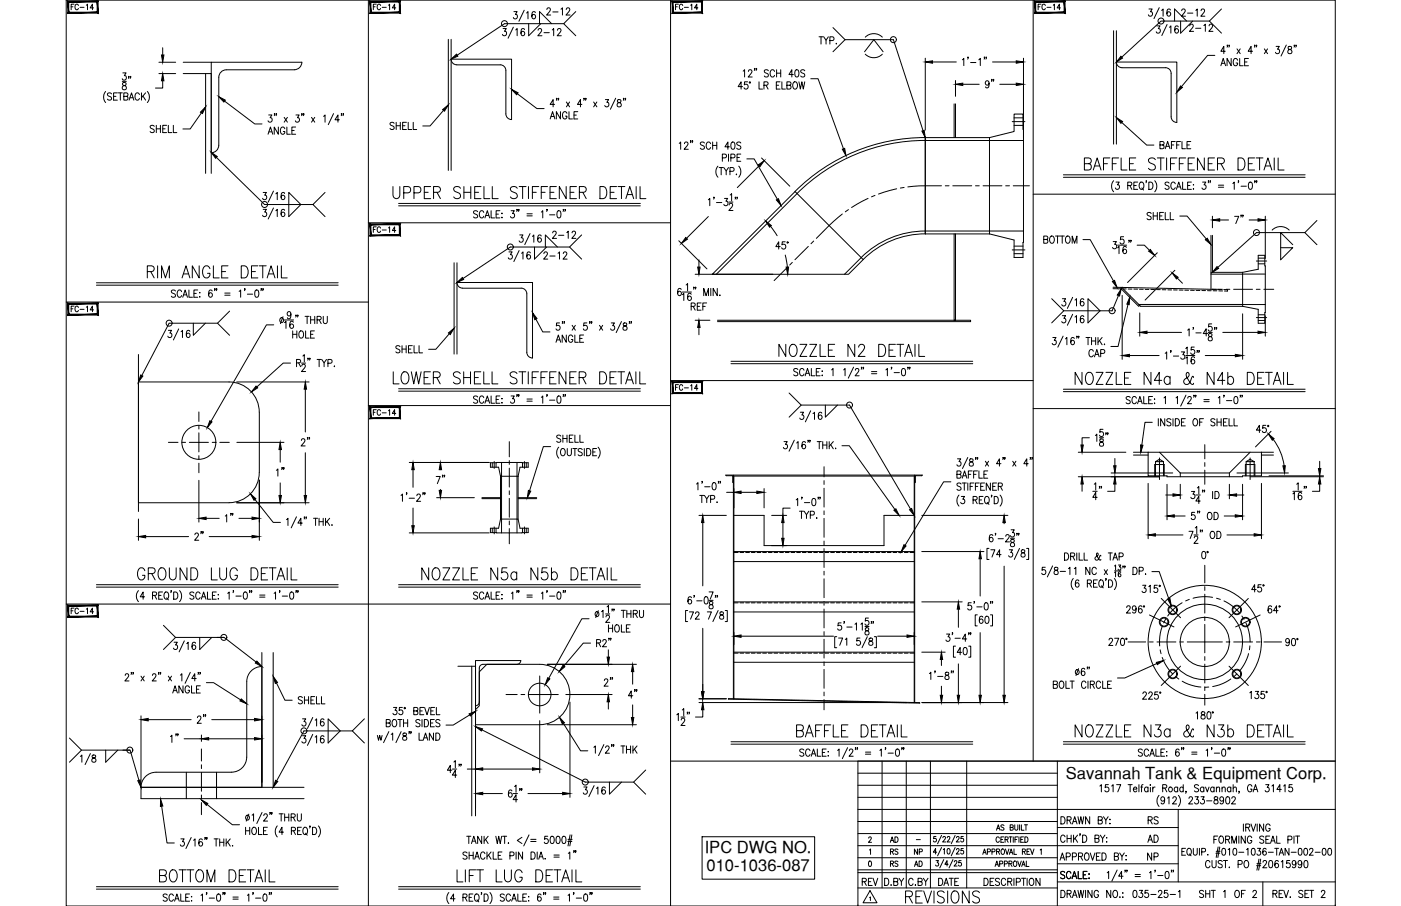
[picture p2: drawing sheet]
<svg xmlns="http://www.w3.org/2000/svg" width="432mm" height="279mm" viewBox="0 0 432 279" stroke-linecap="round" stroke-linejoin="round" font-family="sans-serif">
<defs><g id="words">
<g font-size="7.5">
<text x="330.6" y="119.9">NOZZLE N4a &amp; N4b DETAIL</text>
<text x="244.5" y="228.6">BAFFLE DETAIL</text>
<text x="330.6" y="228.6">NOZZLE N3a &amp; N3b DETAIL</text>
<text x="278.3" y="279.8">REVISIONS</text>
</g>
<g font-size="7.1">
<text x="333.4" y="53.6">BAFFLE STIFFENER DETAIL</text>
<text x="120.3" y="62.4">UPPER SHELL STIFFENER DETAIL</text>
<text x="44.4" y="86.8">RIM ANGLE DETAIL</text>
<text x="239.2" y="111.1">NOZZLE N2 DETAIL</text>
<text x="120.3" y="119.6">LOWER SHELL STIFFENER DETAIL</text>
<text x="41.6" y="179.9">GROUND LUG DETAIL</text>
<text x="129.1" y="179.9">NOZZLE N5a N5b DETAIL</text>
<text x="48.3" y="273">BOTTOM DETAIL</text>
<text x="140.1" y="273">LIFT LUG DETAIL</text>
</g>
<g font-size="6.2">
<text x="384.5" y="70.2" transform="rotate(-90 384.5 70.2)">7&quot;</text>
<text x="340.8" y="155.2" transform="rotate(-90 340.8 155.2)">14&quot;</text>
<text x="192.6" y="216.6">4&quot;</text>
</g>
<g font-size="5.7">
<text x="167.6" y="6">2-12</text>
<text x="363.4" y="6.4">2-12</text>
<text x="164.7" y="12.3">2-12</text>
<text x="302.7" y="28.2">9&quot;</text>
<text x="119.2" y="41.3">SHELL</text>
<text x="92.1" y="138.6">2&quot;</text>
<text x="88.9" y="148.2" transform="rotate(-90 88.9 148.2)">1&quot;</text>
<text x="133.7" y="150.3">7&quot;</text>
<text x="63.9" y="167.9" transform="rotate(-90 63.9 167.9)">2&quot;</text>
<text x="73" y="162.3" transform="rotate(-90 73 162.3)">1&quot;</text>
<text x="185.2" y="212.7">2&quot;</text>
<text x="64.6" y="224.4" transform="rotate(-90 64.6 224.4)">2&quot;</text>
<text x="56.1" y="230.4" transform="rotate(-90 56.1 230.4)">1&quot;</text>
<text x="353.1" y="255.4">RS</text>
<text x="264.9" y="274.5">REV</text>
</g>
<g font-size="5.3">
<text x="365.8" y="10.9">2-12</text>
<text x="45.5" y="42">SHELL</text>
<text x="169.3" y="74.8">2-12</text>
<text x="238.1" y="78">45°</text>
<text x="320.7" y="76.2">BOTTOM</text>
<text x="166.5" y="81.1">2-12</text>
<text x="121" y="110.1">SHELL</text>
<text x="352.8" y="261.1">AD</text>
<text x="352.8" y="266.3">NP</text>
<text x="348.2" y="278">035-25-1</text>
<text x="368.7" y="278">SHT 1 OF 2</text>
</g>
<g font-size="5.1">
<text x="328.5" y="240.3">Savannah Tank &amp; Equipment Corp.</text>
<text x="217.2" y="263.1">IPC DWG NO.</text>
<text x="217.8" y="268.6">010-1036-087</text>
</g>
<g font-size="4.9">
<text x="21.2" y="4.2">FC-14</text>
<text x="114.3" y="4.2">FC-14</text>
<text x="207.4" y="4.2">FC-14</text>
<text x="318.9" y="4.2">FC-14</text>
<text x="114.3" y="73">FC-14</text>
<text x="21.2" y="97.4">FC-14</text>
<text x="207.4" y="121.7">FC-14</text>
<text x="21.2" y="190.5">FC-14</text>
<text x="273.4" y="261.1">AD</text>
<text x="273.4" y="268.5">RS</text>
<text x="280.8" y="268.5">AD</text>
</g>
<g font-size="4.4">
<text x="114.3" y="129.1">FC-14</text>
<text x="273.4" y="264.6">RS</text>
<text x="280.8" y="264.6">NP</text>
</g>
<text font-size="2.6" x="281.5" y="260">-</text>
</g></defs>
<!-- layer: 0 -->
<g fill="none" stroke="#000" stroke-width=".31">
<path d="M20.4 0h391.1v279.4h-391.1zM113.5 0v279.4M206.7 0v279.4M318.4 0v234.7M318.4 59.9h93.1M113.5 68.7h93.2M20.4 93.2h93.1M206.7 117.4h111.7M113.5 125.1h93.2M318.4 126h93.1M20.4 186.3h186.3M206.7 234.7h204.8"/>
<path d="M264.4 238.4h61.5M264.4 234.7v44.7M271.9 234.7v39.1M279.3 234.7v39.1M286.8 234.7v39.1M297.9 234.7v39.1M325.9 234.7v44.7M264.4 242.2h61.5M264.4 245.9h61.5M264.4 249.6h147.1M264.4 253.3h61.5M264.4 257.1h61.5"/>
<path d="M325.9 255.2h37.2M363.1 249.6v22.4M264.4 260.8h98.7M264.4 264.5h61.5M264.4 268.2h61.5M264.4 269.1h61.5M264.4 273.8h61.5M325.9 272h85.6M325.9 266.4h37.2"/>
</g>
<!-- layer: DIM -->
<g fill="none" stroke="#000" stroke-width=".31">
<path d="M49 19.2h5.1M50.1 14.7v2.3M155 8.8h1l-.5 .9a.68 .68 0 0 1 .5 1 .68 .68 0 0 1-1.1-.1M158.2 8.4l-1.6 3.4M158.4 3.6h1l-.5 .8a.67 .67 0 0 1 .5 1.1 .67 .67 0 0 1-1.2-.1M158.9 9.2l.5-.4v2.2M161.6 3.2l-1.7 3.4M161.6 9.1l-.5-.3a1.28 1.28 0 0 0 .1 2.2 .65 .65 0 0 0 .5-.9 .65 .65 0 0 0-1-.1l-.1 .3M162.3 4l.4-.4v2.2M165 3.9l-.5-.3a1.29 1.29 0 0 0 0 2.2 .65 .65 0 0 0 .6-.9 .65 .65 0 0 0-1.1-.1l-.1 .3M173.7 7.3h-18.2l-14.6 9.7M177.5 3.6l-3.8 3.7 3.8 3.7"/>
<path d="M252.4 11.3h1.3M253 11.3v2.3M253.9 11.3l.7 1.1v1.2M255.3 11.3l-.7 1.1M255.8 12.5l1.1-.1 .1-.3-.1-.6-1.1-.2v2.3M256.7 8.5l3.8 3.7M257.7 13.5h.2zM260.5 12.2h14.9l9.1 28.1M260.5 12.2l-3.8 3.8M266.5 16l2.8-3.8 2.9 3.8M266.7 11.5a3.7 3.7 0 0 1 5.2 0M266.7 16.7a3.7 3.7 0 0 0 5.2 0"/>
<path d="M285.2 17.9v22.2M287.4 19.1h7.3M296.6 18.4l.5-.4v2.2M298.4 17.7h-.2h.2l-.2 .5M299.1 19.3h1.7M301.7 18.4l.4-.4v2.2M303.5 17.7h-.2h.2l-.2 .5M304 17.7h-.2h.2l-.2 .5M305.9 19.1h7.3M315.4 17.9v24.7M354.1 2.8h1l-.5 .8a.67 .67 0 0 1 .5 1.1 .67 .67 0 0 1-1.2-.1M356.5 8h1l-.5 .8a.68 .68 0 0 1 .5 1.1 .68 .68 0 0 1-1.1-.1"/>
<path d="M357.3 2.3l-1.6 3.4M358 3.2l.5-.4v2.2M359.7 7.6l-1.6 3.4M360.4 8.4l.5-.4v2.2M360.7 3.1l-.5-.3a1.27 1.27 0 0 0 .1 2.2 .65 .65 0 0 0 .5-.9 .65 .65 0 0 0-1.1-.2l-.1 .4M363.1 8.3l-.5-.3a1.29 1.29 0 0 0 .1 2.2 .66 .66 0 0 0 .5-.9 .66 .66 0 0 0-1.1-.2v.4M363.9 6.5v3.7l3.7-3.7M372.7 6.5h-14.9l-12.1 11.1M374.4 17.1h-2.2l-8.1 9.6M376.5 2.8l-3.8 3.7 3.8 3.7M376.6 19.5h.9M377.6 15.8h-1.3l.9-1.5v2.3"/>
<path d="M378.4 14h-.2h.2l-.2 .5M378.9 14h-.2h.2l-.2 .5M379.5 18v2.3l-1.3-2.3v2.3M381.3 15.1l.9 1.5M381.4 18.6a.7 .7 0 0 0-.8-.6 .7 .7 0 0 0-.5 .9v.5a.7 .7 0 0 0 .7 .9 .7 .7 0 0 0 .6-.9h-.4M382.1 18v2.3h1.1M382.2 15.1l-.9 1.5M383.6 19.1h.7M384.8 18h-1.2v2.3h1.2M386.1 15.8h-1.4l.9-1.5v2.3M386.8 14h-.2h.2l-.2 .5M387.3 14h-.2h.2l-.2 .5"/>
<path d="M389.7 15.1l1 1.5M390.7 15.1l-1 1.5M393.3 14.3h1l-.6 .9a.68 .68 0 0 1 .6 1 .68 .68 0 0 1-1.2-.1M396.5 13.9l-1.7 3.4M397.1 14.4v.7a.89 .89 0 0 1 .9 .4 .89 .89 0 0 1 0 .9 .72 .72 0 0 1-1.1-.4 .72 .72 0 0 1 .9-.8l.3-.6a.64 .64 0 0 0-1-.2zM399 14h-.2h.2l-.2 .5M399.5 14h-.1h.1l-.1 .5M32.6 28.2a2.65 2.65 0 0 0 0 3.4M34.4 29l-.5-.4-.8 .4 .2 .5 1 .5 .1 .6-.5 .3-.8-.3M35 29.7h.7M36.2 28.6h-1.2v2.3h1.2M36.4 28.6h1.3"/>
<path d="M37.1 28.6v2.3M37.7 25.1h1.2M37.9 22.5h1l-.6 .8a.68 .68 0 0 1 .6 1.1 .68 .68 0 0 1-1.2-.1M37.9 25.5v.7a.88 .88 0 0 1 .9 .4 .88 .88 0 0 1 0 1 .72 .72 0 0 1-1.2-.5 .72 .72 0 0 1 1-.8l.3-.5a.65 .65 0 0 0-1-.3zM38.2 29.7l1.1-.1 .1-.3-.1-.6-1.1-.1v2.3l1.1-.2 .1-.6-.4-.4M39.8 23.6h-.2h.2l-.2 .6M39.8 30.9l.7-2.3 .8 2.3M40.1 30.1h.9M40.3 23.6h-.2h.2l-.2 .6M43 29.2a.7 .7 0 0 0-.9-.6 .7 .7 0 0 0-.5 .9v.5a.7 .7 0 0 0 .5 .9 .7 .7 0 0 0 .9-.5M43.6 28.6v2.3M44 29.6l.9 1.3"/>
<path d="M44.9 28.6l-1.3 1.5M45.4 28.2a2.58 2.58 0 0 1 0 3.4M49 22.7h5.1M50.1 24.9v2.3h-2.2M62.1 34.8l-3.5 5h-2.2M69.2 31.2l9.3 7h2.3M82.8 35.5h1l-.6 .8a.68 .68 0 0 1 .6 1.1 .68 .68 0 0 1-1.2-.1M84.7 35.1h-.2h.2l-.2 .6M85.2 35.1h-.1h.1l-.1 .6M85.8 39.2v2.2l-1.3-2.2v2.2M87.6 36.2l1 1.5M87.8 39.7a.7 .7 0 0 0-.9-.5 .7 .7 0 0 0-.5 .8v.6a.7 .7 0 0 0 .7 .8 .7 .7 0 0 0 .7-.8h-.5"/>
<path d="M88.4 39.2v2.2h1.1M88.6 36.2l-1 1.5M91.1 39.2h-1.1v2.2h1.1M91.2 35.5h1l-.5 .8a.67 .67 0 0 1 .5 1 .67 .67 0 0 1-1.2 0M93.1 35.1h-.2h.2l-.2 .6M93.7 35.1h-.2h.2l-.2 .6M96 36.2l1 1.5M97 36.2l-1 1.5M99.7 35.9l.5-.4v2.2M102.8 35l-1.6 3.4M104.6 36.9h-1.3l.9-1.4v2.2M105.3 35.1h-.1h.1l-.1 .6"/>
<path d="M105.9 35.1h-.2h.2l-.2 .6M136.7 34l-4.2 4.8h-2.2M159.4 28.9l6.1 4.6h2.2M169.6 36.7l.7-2.3 .7 2.3M169.8 35.9h1M170.9 32.2h-1.3l.9-1.5v2.3M171.7 30.4h-.2h.2l-.2 .5M172.2 30.4h-.2h.2l-.2 .5M172.7 34.4v2.3l-1.2-2.3v2.3M174.6 31.5l1 1.5M174.7 35a.7 .7 0 0 0-.8-.6 .7 .7 0 0 0-.5 .9v.5a.7 .7 0 0 0 .7 .9 .7 .7 0 0 0 .6-.9h-.4M175.4 34.4v2.3h1"/>
<path d="M175.6 31.5l-1 1.5M176.9 35.5h.7M178.1 34.4h-1.2v2.3h1.2M179.3 32.2h-1.3l.9-1.5v2.3M180.1 30.4h-.2h.2l-.2 .5M180.6 30.4h-.2h.2l-.2 .5M183 31.5l1 1.5M184 31.5l-1 1.5M186.6 30.7h1l-.6 .9a.69 .69 0 0 1 .6 1 .69 .69 0 0 1-1.2-.1M189.8 30.3l-1.7 3.4M190.4 30.8v.7a.89 .89 0 0 1 .9 .3 .89 .89 0 0 1 0 1.1 .73 .73 0 0 1-1.1-.6 .73 .73 0 0 1 .9-.7l.3-.6a.68 .68 0 0 0-1-.2zM192.3 30.4h-.2h.2l-.2 .5"/>
<path d="M192.8 30.4h-.2h.2l-.2 .5M228.9 26.7h-1.4l.9-1.5v2.3M229 21.9l.5-.4v2.2M230.4 25.2h-.9l-.1 1a.7 .7 0 0 1 1 0 .7 .7 0 0 1-.1 1 .7 .7 0 0 1-1-.1M230.7 22l.3-.5 .6 .1 .2 .3-.3 .8-.9 1h1.2M231 25.3h.2v.3h-.2zM232.7 21.2h-.2h.2l-.2 .5M233.2 21.2h-.2h.2l-.2 .5M233.9 25.2v2.3h1.1M235.5 26.3l1.1-.1v-.8l-1.1-.2v2.3M236.1 26.3l.6 1.2M236.8 21.8l-.4-.3-.8 .3 .1 .6 1 .5 .1 .5-.4 .3-.8-.3"/>
<path d="M238.7 22a.7 .7 0 0 0-.8-.5 .7 .7 0 0 0-.5 .9v.5a.7 .7 0 0 0 .5 .8 .7 .7 0 0 0 .8-.5M239.3 26.3h.7M239.4 21.5v2.2M239.4 22.6h1.2M240.4 25.2h-1.1v2.3h1.1M240.6 21.5v2.2M241 25.2v2.3h1.1M242.5 26.3l1.1-.1 .2-.3-.2-.6-1.1-.1v2.3l1.2-.2 .1-.6-.5-.4M244.5 23h-1.3l.9-1.5v2.2M244.7 25.3l.2-.1a1.14 1.14 0 0 1 .9 1.2 1.14 1.14 0 0 1-.9 1.1 1.44 1.44 0 0 1-.2-2.2zM245.2 21.6l.5-.1a1.4 1.4 0 0 1 0 2.2h-.2a1.59 1.59 0 0 1-.3-2.1zM246.2 25.2l.5 2.3 .4-2.3 .5 2.3 .4-2.3"/>
<path d="M248 21.8l-.4-.3-.8 .3 .2 .6 .9 .5 .1 .5-.4 .3-.8-.3M249.9 24.3h2.2l7.9 21.6M294.5 24.8v4.9M296.7 26h5.1M308.1 26h5.1M345.7 37.8l7.7 6.9h2.2M376.3 20.3l.7-2.3 .7 2.3M66.7 48.6l14.9 14.5h14.9M81.1 59.4h1l-.5 .8a.67 .67 0 0 1 .5 1 .67 .67 0 0 1-1.2 0M82.6 41.4l.8-2.2 .7 2.2M82.9 40.7h.9M84.3 58.9l-1.6 3.4"/>
<path d="M85 59.8l.4-.4v2.2M87.7 59.7l-.5-.3a1.27 1.27 0 0 0 .1 2.2 .65 .65 0 0 0 .5-1 .65 .65 0 0 0-1.1-.1l-.1 .3M89 59.4l3.7 3.7-3.7 3.7zM90 40.2h.7M100.2 59.4l-3.7 3.7 3.7 3.7M209.3 44.2l.5-.4v2.2M211 44.3l.3-.5h.4l.3 .4-.2 .8-.9 1h1.2M213 43.5h-.2h.2l-.2 .5M213.5 43.5h-.2h.2l-.2 .5M217.1 44.1l-.4-.3-.9 .3 .2 .5 .9 .5 .2 .6a.74 .74 0 0 1-1.3 0M219 44.3a.7 .7 0 0 0-.8-.5 .7 .7 0 0 0-.5 .8v.6a.7 .7 0 0 0 .5 .8 .7 .7 0 0 0 .8-.5M219.6 43.8v2.2"/>
<path d="M219.6 44.9h1.3M220.9 43.8v2.2M221.3 51.2a2.57 2.57 0 0 0 0 3.5M221.6 51.7h1.3M222.3 51.7v2.2M222.6 48.7l1.1-.1 .1-.9-1.2-.2v2.2M223.1 51.7l.7 1v1.2M224.5 47.5v2.2M224.5 51.7l-.7 1M224.8 45.3h-1.4l.9-1.5v2.2M225 52.8l1.1-.1 .1-.8-1.2-.2v2.2M225.3 48.7l1-.1 .1-.9-1.1-.2v2.2"/>
<path d="M225.5 43.9l.5-.1a1.3 1.3 0 0 1-.2 2.2 1.59 1.59 0 0 1-.3-2.1zM227 53.7v.2zM227.2 48.6h.7M227.7 51.2a2.57 2.57 0 0 1 0 3.5M228.3 44.1l-.4-.3-.8 .3 .1 .5 1 .5 .1 .6a.74 .74 0 0 1-1.2 0M228.3 47.5h-1.1v2.2h1.1M230.2 49h2.2l7.2 12.5M234 51.1l-6.8 6.7M234.7 48.7l8.7 8.7M327.7 54.7h74.6M327.7 53.9h74.6M343.2 55.7a2.57 2.57 0 0 0 0 3.4"/>
<path d="M344 56.2h1l-.6 .8a.68 .68 0 0 1 .6 1.1 .68 .68 0 0 1-1.2-.1M347.6 57.2l1.1-.1 .1-.3-.1-.5-1.1-.1v2.2M348.2 57.2l.6 1.2M349.5 57.2h.7M350.6 56.2h-1.1v2.2h1.1M351.5 56.3l.1-.1a1.14 1.14 0 0 1 1 1.1 1.14 1.14 0 0 1-1 1.1 1.42 1.42 0 0 1-.1-2.1zM351.9 58l.6 .6M353.4 55.8h-.2h.2l-.2 .6M354.1 56.2a1.13 1.13 0 0 1 1.3 1.1 1.13 1.13 0 0 1-1.3 1.1zM355.9 55.7a2.57 2.57 0 0 1 0 3.4M357.5 44.7l1.1-.1 .1-.7-1.2-.3v2.3l1.2-.2 .1-.6-.5-.4M359.1 45.9l.8-2.3 .7 2.3"/>
<path d="M359.4 45.1h.9M360.3 56.5l-.4-.3-.8 .3 .1 .5 1 .5 .1 .6a.72 .72 0 0 1-1.2 0M361 44.7h.8M362.2 43.6h-1.2v2.3M362.2 56.7a.7 .7 0 0 0-.8-.5 .7 .7 0 0 0-.5 .8v.5a.7 .7 0 0 0 .5 .9 .7 .7 0 0 0 .8-.6M362.6 58.4l.7-2.2 .7 2.2M362.7 44.7h.7M362.9 57.6h.9M363.9 43.6h-1.2v2.3M364.3 43.6v2.3h1.1M364.5 56.2v2.2h1.1M365.8 44.7h.8"/>
<path d="M366 57.2h.8M367 43.6h-1.2v2.3M367.2 56.2h-1.2v2.2h1.2M367.8 56.9v.2zM367.8 58.2v.2zM370.6 56.2h1l-.5 .8a.68 .68 0 0 1 .5 1.1 .68 .68 0 0 1-1.1-.1M372.5 55.8h-.1h.1l-.1 .6M373.1 55.8h-.2h.2l-.2 .6M375.5 57.1h1.6M375.5 57.7h1.6M380 56.6l.4-.4v2.2M381.8 55.8h-.2h.2l-.2 .6"/>
<path d="M382.5 57.4h1.6M385 56.3l.5-.1a1.31 1.31 0 0 1-.2 2.2 1.59 1.59 0 0 1-.3-2.1zM386.8 55.8h-.1h.1l-.1 .6M387.4 55.8h-.2h.2l-.2 .6M81.1 64.6h1l-.5 .8a.68 .68 0 0 1 .5 1.1 .68 .68 0 0 1-1.2-.1M84.3 64.1l-1.6 3.4M85 65l.4-.4v2.2M87.7 64.9l-.5-.3a1.29 1.29 0 0 0 .1 2.2 .66 .66 0 0 0 .5-.9 .66 .66 0 0 0-1.1-.2l-.1 .4M122.9 63.5h74.5M122.9 62.7h74.5M147.2 65.3l-.5-.3-.6 .1-.1 .6 1 .6 .2 .6-.5 .3-.8-.3M149.1 65.5a.7 .7 0 0 0-.8-.5 .7 .7 0 0 0-.6 .8v.6a.7 .7 0 0 0 .6 .8 .7 .7 0 0 0 .8-.5"/>
<path d="M149.5 67.2l.7-2.2 .7 2.2M149.7 66.5h.9M151.4 65v2.2h1M152.9 66h.7M154.1 65h-1.2v2.2h1.2M154.7 65.7v.2zM154.7 67v.2zM156.8 77.7h1l-.5 .8a.68 .68 0 0 1 .5 1.1 .68 .68 0 0 1-1.1-.1M157.5 65h1l-.5 .8a.68 .68 0 0 1 .5 1.1 .68 .68 0 0 1-1.2-.1M159.4 64.7h-.2h.2l-.2 .5M160 64.7h-.2h.2l-.2 .5M160 77.3l-1.6 3.4"/>
<path d="M160.2 72.5h1l-.6 .8a.68 .68 0 0 1 .6 1.1 .68 .68 0 0 1-1.2-.1M160.7 78.1l.5-.4v2.2M162.4 66.6h1.6M162.4 65.9h1.6M163.4 72l-1.7 3.4M163.4 78l-.5-.3a1.27 1.27 0 0 0 .1 2.2 .64 .64 0 0 0 .6-.6 .64 .64 0 0 0-.6-.7 .64 .64 0 0 0-.7 .6M164.1 72.9l.4-.4v2.2M166.8 72.8l-.6-.3a1.3 1.3 0 0 0 .1 2.2 .65 .65 0 0 0 .6-.9 .65 .65 0 0 0-1.1-.2l-.1 .4M166.8 65.4l.5-.4v2.2M168.7 64.7h-.2h.2l-.2 .5M169.4 66.3h1.6M171.9 65.1l.5-.1a1.42 1.42 0 0 1 0 2.2h-.2a1.62 1.62 0 0 1-.3-2.1z"/>
<path d="M173.7 64.7h-.2h.2l-.2 .5M174.3 64.7h-.2h.2l-.2 .5M175.5 76.2h-18.2l-14.6 9.7M179.3 72.5l-3.8 3.7 3.8 3.7M209.2 74.3l8.7 8.6M218.3 61.6l.5-.4v2.2M218.3 66.8l-6.7 6.7M220.1 60.9h-.2h.2l-.2 .5M220.8 62.5h1.7M223.3 61.2h1l-.6 .8a.69 .69 0 0 1 .6 1.1 .69 .69 0 0 1-1.2-.1M224.6 62.3h1.3M224.7 63.2l.4-.5 .5 .1 .2 .3-.2 .8-1 1h1.3"/>
<path d="M225 60.1l.5-.4v2.2M226.7 60.9h-.2h.2l-.2 .5M227.3 60.9h-.2h.2l-.2 .5M237.5 69.8l2 2.9M242 78.7l.7 3.6M333.8 73.9h2.2l7.2 12.8M343.1 74.5h1l-.6 .9a.68 .68 0 0 1 .6 1 .68 .68 0 0 1-1.2-.1M344.4 76.4l.5-.4v2.2M344.4 75.6h2.8M346.3 73h-.9l-.1 1a.7 .7 0 0 1 1 0 .7 .7 0 0 1-.1 1 .7 .7 0 0 1-1-.2M347.2 76.3l-.6-.3a1.29 1.29 0 0 0 .1 2.2 .66 .66 0 0 0 .5-.9 .66 .66 0 0 0-1-.1l-.1 .3M348.1 74.2h-.2h.2l-.2 .5"/>
<path d="M348.6 74.2h-.2h.2l-.2 .5M350.5 75.6h2.2l1.6 1.6M354.8 65.8a.67 .67 0 0 0-.7-.3 .67 .67 0 0 0-.6 .6l1.3 1v.3l-.4 .4-.9-.4M355.4 65.5v2.3M355.4 66.6h1.3M356.7 78l-9.2 9.1M356.7 65.5v2.3M357.4 66.6h.7M358.6 65.5h-1.2v2.3h1.2M359.1 65.5v2.3h1.1M360.7 65.5v2.3h1.1M363.6 66.6h2.3l5.9 7.1"/>
<path d="M373.7 66.7v3.6M375.9 67.8h2.8M385 67.8h2.7M390 66.7v13M392.1 71a3.7 3.7 0 0 1 5.2 0M398.4 75.5l-3.7-3.8v8.4l3.7-3.7h-3.7M402.2 71.7l3.7 3.8M402.2 71.7h-14.9l-12 10.8M405.9 68l-3.7 3.7M29.7 87.2h74.5M29.7 87.9h74.5M54.1 89.7l-.5-.3-.8 .3 .2 .6 1 .5 .1 .6-.5 .3-.8-.3"/>
<path d="M56 90a.7 .7 0 0 0-.9-.6 .7 .7 0 0 0-.5 .9v.5a.7 .7 0 0 0 .5 .9 .7 .7 0 0 0 .9-.6M56.3 91.7l.8-2.3 .7 2.3M56.6 90.9h.9M58.2 89.4v2.3h1.1M59.6 99.7v3.7l3.7-3.7M59.8 90.5h.7M60.9 89.4h-1.1v2.3h1.1M61.6 90.2v.2zM61.6 91.5v.2zM65.4 89.7l-.6-.3a1.3 1.3 0 0 0 .1 2.3 .66 .66 0 0 0 .6-1 .66 .66 0 0 0-1.1-.1l-.1 .3M66.3 89.1h-.2h.2l-.2 .5M66.8 89.1h-.1h.1l-.1 .5"/>
<path d="M67 99.7h-14.9l-8.4 16.1M69.3 90.4h1.6M69.3 91h1.6M70.8 95.9l-3.8 3.8 3.8 3.7M73.7 89.9l.5-.5v2.3M75.5 89.1h-.2h.2l-.2 .5M76.2 90.7h1.7M78.8 89.5l.4-.1a1.4 1.4 0 0 1 0 2.3h-.2a1.64 1.64 0 0 1-.2-2.2zM80.6 89.1h-.2h.2l-.2 .5M81.1 89.1h-.2h.2l-.2 .5M87.2 97.7l-.8 2.1M87.7 99.5l.4-.4v2.2"/>
<path d="M87.7 98.7h2.8M89.7 96.8a.64 .64 0 0 1-1 .5 .64 .64 0 0 1 .1-1.1l.2-.1a1.31 1.31 0 0 1 .1 2.2l-.5-.3M90.4 99.4l-.5-.3a1.27 1.27 0 0 0 0 2.2 .64 .64 0 0 0 .7-.6 .64 .64 0 0 0-.6-.7 .64 .64 0 0 0-.7 .5M91.3 97.2h-.2h.2l-.2 .6M91.8 97.2h-.1h.1l-.1 .6M94 97.6h1.3M94.7 97.6v2.2M95.7 97.6v2.2M95.7 98.6h1.3M97 97.6v2.2M97.7 98.6l1.1-.1 .2-.3-.2-.5-1.1-.1v2.2M98.4 98.6l.6 1.2"/>
<path d="M99.6 97.6v1.6a.62 .62 0 0 0 .7 .6 .62 .62 0 0 0 .6-.6v-1.6M165.2 98.4l2.1 4h2.2M172.5 99.6h-.9l-.1 .9a.7 .7 0 0 1 1 .1 .7 .7 0 0 1-.1 1 .7 .7 0 0 1-1-.2M173.5 99.3h-.2h.2l-.2 .5M174 99.3h-.2h.2l-.2 .5M180.9 99.6h-.9l-.1 .9a.7 .7 0 0 1 1 .1 .7 .7 0 0 1-.1 1 .7 .7 0 0 1-1-.2M181.9 99.3h-.2h.2l-.2 .5M182.4 99.3h-.2h.2l-.2 .5M188.4 99.6h1l-.6 .8a.69 .69 0 0 1 .6 1.1 .69 .69 0 0 1-1.2-.1M191.5 99.2l-1.6 3.4M192.2 99.7v.6a.82 .82 0 0 1 .9 .5 .82 .82 0 0 1-.3 1 .73 .73 0 0 1-.9-.7 .73 .73 0 0 1 1-.7l.3-.5a.66 .66 0 0 0-1-.2zM194.1 99.3h-.2h.2l-.2 .5"/>
<path d="M194.6 99.3h-.2h.2l-.2 .5M209.9 89.3l-.5-.4a1.29 1.29 0 0 0 .1 2.3 .65 .65 0 0 0 .5-1 .65 .65 0 0 0-1.1-.1v.3M210.3 90.9l.5-.5v2.3M210.3 90.1h2.8M211.5 87.9l.4-.4v2.2M213 90.8l-.5-.4a1.27 1.27 0 0 0 .1 2.3 .64 .64 0 0 0 .6-.6 .64 .64 0 0 0-.6-.7 .64 .64 0 0 0-.7 .5M213 94.5l1.1-.1 .2-.3-.2-.6-1.1-.1v2.3M213.6 94.5l.7 1.2M213.9 88.6h-.2h.2l-.2 .6M214.2 84.6h24M214.2 98.8h4.6M214.5 88.6h-.2h.2l-.2 .6"/>
<path d="M214.9 94.5h.7M215.4 80.1v2.3M216.1 93.4h-1.2v2.3h1.2M216.6 94.5h.8M216.9 91.2v-2.3l.7 2.3 .8-2.3v2.3M217.8 93.4h-1.2v2.3M219.1 88.9v2.3M221.1 88.9v2.3l-1.3-2.3v2.3M221.9 91v.2zM324.1 92.1l3.8 3.7-3.8 3.8M327.4 97.3h1l-.5 .9a.67 .67 0 0 1 .5 1 .67 .67 0 0 1-1.1-.1M327.4 92.1h1l-.5 .9a.68 .68 0 0 1 .5 1 .68 .68 0 0 1-1.1-.1"/>
<path d="M330.6 96.9l-1.6 3.4M330.6 91.7l-1.6 3.4M331.3 97.8l.5-.5v2.3M331.3 92.5l.5-.4v2.3M334 97.7l-.5-.4a1.27 1.27 0 0 0 .1 2.3 .65 .65 0 0 0 .5-1 .65 .65 0 0 0-1.1-.1v.3M334 92.4l-.5-.3a1.29 1.29 0 0 0 .1 2.3 .65 .65 0 0 0 .5-1 .65 .65 0 0 0-1.1-.1v.3M335.3 92.1l3.7 3.7-3.7 3.8zM344.7 91.1l-1.9 4.7h-14.9M345.9 91.1v19.7M347.7 93.9l-3.1 12.9h-2.2M351.3 96.5v7.2M362.1 83.4l-9.2 9.1"/>
<path d="M362.9 85.8l1.5 1.6M373.5 99.9h-.9l-.1 1a.69 .69 0 0 1 1 0 .69 .69 0 0 1-.1 1 .69 .69 0 0 1-1-.2M383 96.8v14M390 97.4v6.3M51.9 101.9h1l-.6 .8a.67 .67 0 0 1 .6 1.1 .67 .67 0 0 1-1.2-.1M55.1 101.4l-1.7 3.4M55.8 102.3l.4-.4v2.2M58.5 102.2l-.5-.3a1.28 1.28 0 0 0 .1 2.2 .65 .65 0 0 0 .5-.9 .65 .65 0 0 0-1.1-.2l-.1 .4M72.9 117.8h22.4M84.4 100.2h-2.3l-17.1 29.7M89.5 112h-2.2l-8.1 7.3M90.2 102v2.3"/>
<path d="M90.2 103.1h1.3M91.4 111.9l1.1-.1 .2-.3-.2-.5-1.1-.2v2.3M91.5 102v2.3M92 111.9l.7 1.2M92.5 102.2l.2-.2a1.13 1.13 0 0 1 .9 1.2 1.13 1.13 0 0 1-.9 1.1 1.41 1.41 0 0 1-.2-2.1zM92.9 112h1.3M93 112.9l.4-.6h.3l.4 .5-.3 .7-.9 1.1h1.3M93.3 109.8l.5-.4v2.2M94.2 102v2.3h1.1M95 110.5h-.2h.2l-.2 .6M95.5 110.5h-.1h.1l-.1 .6M95.7 103.1h.8"/>
<path d="M96.9 102h-1.2v2.3h1.2M97.7 110.8h1.3M98.4 110.8v2.3M99.2 110.8l.7 1.1v1.2M100.6 110.8l-.7 1.1M101.1 112l1.1-.1 .1-.8-1.2-.3v2.3M103.1 112.9v.2zM122.9 119.9h74.5M138.5 102.9l-4.2 4.8h-2.2M171.4 105.6l.7-2.3 .7 2.3M171.6 104.8h1M174.5 103.3v2.3l-1.2-2.3v2.3"/>
<path d="M176.3 100.3l1 1.5M176.5 103.8a.7 .7 0 0 0-.8-.5 .7 .7 0 0 0-.5 .9v.5a.7 .7 0 0 0 .7 .9 .7 .7 0 0 0 .6-.9h-.4M177.2 103.3v2.3h1M177.3 100.3l-1 1.5M178.7 104.4h.7M179.9 103.3h-1.2v2.3h1.2M184.8 100.3l1 1.5M185.8 100.3l-1 1.5M215.4 101v2.2M225.3 111.4h74.5M225.3 112.2h74.5M245.9 114l-.5-.4-.8 .4 .2 .5 1 .5 .1 .6-.5 .3-.8-.3"/>
<path d="M247.8 114.2a.7 .7 0 0 0-.8-.6 .7 .7 0 0 0-.6 .9v.5a.7 .7 0 0 0 .5 .9 .7 .7 0 0 0 .9-.5M248.2 115.9l.7-2.3 .7 2.3M248.4 115.1h.9M250.1 113.6v2.3h1M251.6 114.7h.7M252.8 113.6h-1.2v2.3h1.2M253.4 114.4v.2zM253.4 115.7v.2zM256.3 114.1l.5-.5v2.3M260 114.1l.5-.5v2.3M263.1 113.2l-1.6 3.4M263.6 114.2l.4-.6 .5 .1 .2 .4-.3 .7-.9 1.1h1.3"/>
<path d="M265.6 113.3h-.2h.2l-.2 .6M266.2 113.3h-.2h.2l-.2 .6M268.6 114.6h1.6M268.6 115.3h1.6M273 114.1l.5-.5v2.3M274.8 113.3h-.1h.1l-.1 .6M275.6 114.9h1.6M278.1 113.7l.5-.1a1.4 1.4 0 0 1 0 2.3h-.2a1.59 1.59 0 0 1-.3-2.2zM279.9 113.3h-.2h.2l-.2 .6M280.5 113.3h-.2h.2l-.2 .6M324.5 104.1h1l-.6 .8a.68 .68 0 0 1 .6 1.1 .68 .68 0 0 1-1.2-.1M327.7 103.7l-1.7 3.4"/>
<path d="M328.4 104.5l.4-.4v2.2M331.1 104.4l-.6-.3a1.3 1.3 0 0 0 .1 2.2 .65 .65 0 0 0 .6-.9 .65 .65 0 0 0-1.1-.1l-.1 .3M332 103.8h-.2h.2l-.2 .5M332.5 103.8h-.1h.1l-.1 .5M334.7 104.1h1.3M335.3 104.1v2.2M336.4 104.1v2.2M336.4 105.2h1.3M337 108.3a.7 .7 0 0 0-.9-.5 .7 .7 0 0 0-.5 .8v.6a.7 .7 0 0 0 .5 .8 .7 .7 0 0 0 .9-.5M337.3 110l.8-2.2 .7 2.2M337.6 109.3h.9M337.7 104.1v2.2"/>
<path d="M338.4 104.1v2.2M338.9 105.1l.8 1.2M339.2 109l1.1-.1 .2-.4-.2-.6-1.1-.1v2.2M339.7 104.1l-1.3 1.5M340.4 106.1v.2zM348.1 109.6h9.2M353.5 102.5h10.7M359.1 109l.5-.5v2.3M360.9 108.2h-.2h.2l-.2 .5M361.7 109.8h1.6M364.1 108.5h1l-.5 .9a.67 .67 0 0 1 .5 1 .67 .67 0 0 1-1.2-.1M365.5 107.5l.4-.5v2.3"/>
<path d="M365.5 110.4l.4-.4v2.2M365.5 109.6h2.8M366 101.8l.5-.4v2.2M367.9 101.1h-.2h.2l-.2 .5M368.1 107h-.9l-.1 1a.69 .69 0 0 1 1 0 .69 .69 0 0 1-.1 1 .69 .69 0 0 1-1-.2M368.2 110.3l-.6-.3a1.29 1.29 0 0 0 .1 2.2 .65 .65 0 0 0 .6-.9 .65 .65 0 0 0-1.1-.1l-.1 .3M368.6 102.7h1.6M369.1 108.2h-.2h.2l-.2 .5M369.6 108.2h-.2h.2l-.2 .5M371.5 109.6h9.2M372.2 102.9h-1.4l1-1.5v2.2M372.4 102.5h1.2"/>
<path d="M372.6 103v.6a.82 .82 0 0 1 .9 .5 .82 .82 0 0 1-.3 1 .72 .72 0 0 1-.9-.7 .72 .72 0 0 1 1-.7l.2-.5a.66 .66 0 0 0-.9-.2zM374.5 101.1h-.2h.2l-.2 .5M375 101.1h-.2h.2l-.2 .5M376.9 102.5h10.8M73 136.4h14.5M86.4 138.6v3.9M94.1 120v13.2M94.1 139.6v13.2M122.9 120.6h74.5M147.2 122.4l-.5-.3-.8 .3 .2 .6 1 .5 .1 .5-.5 .4-.8-.4M149.1 122.6a.7 .7 0 0 0-.8-.5 .7 .7 0 0 0-.6 .9v.5a.7 .7 0 0 0 .6 .8 .7 .7 0 0 0 .8-.5M149.5 124.4l.7-2.3 .7 2.3"/>
<path d="M149.7 123.6h.9M151.4 122.1v2.3h1M152.9 123.2h.7M154.1 122.1h-1.2v2.3h1.2M154.7 122.9v.2zM154.7 124.1v.3zM157.5 122.1h1l-.5 .9a.69 .69 0 0 1 .5 1 .69 .69 0 0 1-1.2-.1M159.4 121.8h-.2h.2l-.2 .5M160 121.8h-.2h.2l-.2 .5M162.4 123.7h1.6M162.4 123.1h1.6M166.8 122.5l.5-.4v2.3"/>
<path d="M168.7 121.8h-.2h.2l-.2 .5M169.4 123.4h1.6M169.7 137.7h-2.2l-4.3 13.6M171.9 122.2l.5-.1a1.44 1.44 0 0 1 0 2.3h-.2a1.64 1.64 0 0 1-.3-2.2zM172.2 137.9a2.57 2.57 0 0 0 0 3.4M172.8 134.5l-.4-.3-.8 .3 .2 .5 1 .8v.3l-.4 .3-.8-.3M173.1 138.4l.2-.1a1.13 1.13 0 0 1 .9 1.1 1.13 1.13 0 0 1-.9 1.1 1.43 1.43 0 0 1-.2-2.1zM173.5 134.2v2.2M173.5 135.2h1.3M173.7 121.8h-.2h.2l-.2 .5M174.3 121.8h-.2h.2l-.2 .5M174.8 134.2v2.2"/>
<path d="M174.8 138.3v1.6l.6 .6 .4-.1 .3-.5v-1.6M175.5 135.2h.7M176.6 138.3h1.2M176.6 134.2h-1.1v2.2h1.1M177.2 134.2v2.2h1.1M177.2 138.3v2.2M178.7 134.2v2.2h1.1M179.5 138.6l-.5-.3-.8 .3 .1 .5 1.2 .8v.3l-.5 .3-.8-.3M180.1 138.3v2.2M180.8 138.3a1.13 1.13 0 0 1 1.3 1.1 1.13 1.13 0 0 1-1.3 1.1zM182.7 139.4h.7M183.9 138.3h-1.2v2.2h1.2"/>
<path d="M184.3 137.9a2.57 2.57 0 0 1 0 3.4M241.6 136.2h1l-.5 .8a.68 .68 0 0 1 .5 1.1 .68 .68 0 0 1-1.2-.1M243.2 128.7l3.7-3.8h14.9l18.8 32.1M243.2 121.2l3.7 3.7M244.8 135.7l-1.6 3.4M245.5 136.6l.5-.4v2.2M246.7 127.1h1l-.6 .9a.67 .67 0 0 1 .6 1 .67 .67 0 0 1-1.2-.1M248.2 136.5l-.5-.3a1.28 1.28 0 0 0 .1 2.2 .65 .65 0 0 0 .5-.9 .65 .65 0 0 0-1.1-.1v.3M249.2 135.9h-.2h.2l-.2 .5M249.7 135.9h-.2h.2l-.2 .5M249.9 126.7l-1.7 3.4M250.6 127.6l.4-.5v2.2"/>
<path d="M251.9 136.2h1.2M252.5 136.2v2.2M253.3 127.4l-.5-.3a1.27 1.27 0 0 0 0 2.2 .65 .65 0 0 0 .6-.9 .65 .65 0 0 0-1.1-.1l-.1 .3M253.6 136.2v2.2M253.6 137.2h1.2M254.4 124.9v3.8l3.7-3.8M254.8 136.2v2.2M255.6 136.2v2.2M256 137.1l.8 1.3M256.8 136.2l-1.2 1.5M257.6 138.2v.2zM259.5 137.5h2.2l14.1 19.6"/>
<path d="M327.7 120h74.6M327.7 120.8h74.6M332.3 139.5h14.7M335.7 135h-2.2v2.2M337.6 134.3l.5-.4v2.2M338.9 135h1.2M339 135.5v.6a.89 .89 0 0 1 1 .4 .89 .89 0 0 1 0 1 .72 .72 0 0 1-1.2-.5 .72 .72 0 0 1 1-.8l.2-.5a.66 .66 0 0 0-1-.2zM340 132.4h-1v1a.69 .69 0 0 1 1 0 .69 .69 0 0 1-.1 1 .69 .69 0 0 1-1-.2M341 133.6h-.2h.2l-.2 .5M341.5 133.6h-.2h.2l-.2 .5M348.3 122.6l-.4-.3-.8 .3 .2 .5 1 .6-.1 .7-.7 .1-.4-.3M350.2 122.8a.7 .7 0 0 0-.8-.5 .7 .7 0 0 0-.5 .8v.6a.7 .7 0 0 0 .5 .8 .7 .7 0 0 0 .8-.5"/>
<path d="M350.6 124.5l.7-2.2 .7 2.2M350.9 123.8h.9M352.5 122.3v2.2h1.1M354 123.3h.8M355.1 130.2h-2.2l-1 7M355.2 122.3h-1.2v2.2h1.2M355.9 123v.2zM355.9 124.3v.2zM357 129.1v2.2M358.8 122.7l.4-.4v2.2M359 129.1v2.2l-1.3-2.2v2.2M360.9 129.4l-.5-.3-.6 .1-.1 .7 1 .5 .2 .6-.5 .3-.8-.3"/>
<path d="M361.5 129.1v2.2M362.2 129.1a1.13 1.13 0 0 1 1.3 1.1 1.13 1.13 0 0 1-1.3 1.1zM362.5 122.7l.4-.4v2.2M364.1 130.2h.8M365.3 129.1h-1.2v2.2h1.2M365.5 121.9l-1.6 3.3M366.1 122.8l.3-.5 .6 .1 .2 .3-.3 .7-.9 1.1h1.2M368 129.2l.2-.1a1.13 1.13 0 0 1 1 1.1 1.13 1.13 0 0 1-1 1.1 1.41 1.41 0 0 1-.2-2.1zM369.7 130.2h.8M370.9 129.1h-1.2v2.2M371.1 123.2h1.6M371.1 123.9h1.6"/>
<path d="M374.5 129.4l-.5-.3-.8 .3 .2 .6 .9 .4 .2 .3v.3l-.5 .3-.8-.3M375.1 130.2h1.3M375.1 129.1v2.2M375.5 122.7l.4-.4v2.2M376.4 129.1v2.2M377.1 130.2h.7M378 123.5h1.6M378.2 129.1h-1.1v2.2h1.1M378.8 129.1v2.2h1.1M380.3 129.1v2.2h1.1M380.6 122.4l.4-.1a1.38 1.38 0 0 1 0 2.2h-.2a1.56 1.56 0 0 1-.2-2.1zM388.6 132.7h-1.4l1-1.5v2.2"/>
<path d="M390.1 131.2h-.9l-.1 .9a.7 .7 0 0 1 1.1 0 .7 .7 0 0 1-.1 1.1 .7 .7 0 0 1-1-.2M390.7 131.2h.3v.3h-.3zM391.8 133l-4.9 4.8M392.4 135.5a17 17 0 0 1 3.4 8.1M61.3 148.1v12.9M63.5 159.9h4.1M72.9 155h22.4M73.6 159.9h4.1M78.6 154.1l5.6 7h2.2M79.9 148.1v18.5M86.4 148.9v3.9M91.4 159.4l-1.7 3.4"/>
<path d="M93.9 159.5h-.2h.2l-.2 .5M94.4 159.5h-.1h.1l-.1 .5M96.6 159.8h1.3M97.3 159.8v2.3M98.3 159.8v2.3M99.6 159.8v2.3M100.3 159.8v2.3M101.6 159.8l-1.3 1.5M123.6 152.8l.4-.4v2.2M125.4 152h-.2h.2l-.2 .6M126.1 153.6h1.6M126.1 142.6h24.7"/>
<path d="M127.3 144.8v5.5M127.3 156.7v5.4M128.5 152.9l.3-.5h.4l.4 .4-.3 .7-.9 1.1h1.2M130.5 152h-.2h.2l-.2 .6M131 152h-.2h.2l-.2 .6M134.6 153.5h11.6M214.7 149.3l.4-.5v2.3M215.4 158.9h8.5M215.7 152.8h1.2M216.3 152.8v2.2M216.5 148.5h-.2h.2l-.2 .6M217.1 152.8l.7 1v1.2"/>
<path d="M217.2 150.1h1.6M218.6 152.8l-.8 1M219 153.9l1.1-.1 .1-.8-1.2-.2v2.2M219.7 148.9l.5-.1a1.42 1.42 0 0 1 0 2.3h-.2a1.56 1.56 0 0 1-.3-2.2zM221 154.8v.2zM221.6 148.5h-.2h.2l-.2 .6M222.1 148.5h-.2h.2l-.2 .6M223.9 151.8h2.3M226.2 150.7v5.9M228.4 151.8h4.9M235.5 150.7v5.9M237.8 158.9h4.7"/>
<path d="M243.5 156.7h-2.2v2.2M245.4 154.2l.5-.5v2.3M246.4 157.6h1.3M247 157.6v2.3M247.2 153.4h-.2h.2l-.2 .5M247.8 157.6l.8 1.1v1.2M247.9 155h1.7M249.3 157.6l-.7 1.1M249.7 158.8l1.1-.1 .2-.3-.2-.6-1.1-.2v2.3M250.5 153.8l.4-.1a1.41 1.41 0 0 1 0 2.3h-.2a1.58 1.58 0 0 1-.2-2.2zM251.6 159.8h.2zM252.3 153.4h-.2h.2l-.2 .5"/>
<path d="M252.8 153.4h-.2h.2l-.2 .5M284.1 158.9h26.5M293.1 148.6h-2.3l-11.9 19.6M294.9 146.3l1.1-.1 .2-.3-.2-.6-1.1-.1v2.3l1.2-.2 .1-.6-.5-.4M295.1 141.5h1l-.5 .8a.68 .68 0 0 1 .5 1.1 .68 .68 0 0 1-1.2-.1M295.6 152.7a2.58 2.58 0 0 0 0 3.4M296.2 149.3l-.5-.4-.8 .4 .2 .5 1 .5 .1 .6-.5 .3-.8-.3M296.3 153.1h1l-.6 .8a.69 .69 0 0 1 .6 1.1 .69 .69 0 0 1-1.2-.1M296.6 147.5l.7-2.3 .7 2.3M296.6 148.9h1.2M296.8 146.7h.9M297.2 148.9v2.3"/>
<path d="M298.3 141.1l-1.6 3.4M298.3 148.9v2.3M298.5 146.3h.7M298.9 141.6v.6a.91 .91 0 0 1 .9 .4 .91 .91 0 0 1 0 1 .73 .73 0 0 1-1.1-.5 .73 .73 0 0 1 .9-.8l.3-.5a.66 .66 0 0 0-1-.2zM299 150h.7M299.6 145.2h-1.1v2.3M299.9 154.2l1.1-.1 .2-.4-.2-.5-1.1-.1v2.2M300.1 146.3h.7M300.2 148.9h-1.2v2.3M300.5 154.2l.7 1.1M300.6 150h.7M300.8 141.2h-.2h.2l-.2 .5"/>
<path d="M301.3 145.2h-1.2v2.3M301.3 141.2h-.1h.1l-.1 .5M301.7 145.2v2.3h1.1M301.8 148.9h-1.2v2.3M301.8 154.2h.7M302.3 150h.7M303 153.1h-1.2v2.2h1.2M303.3 146.3h.7M303.4 148.9h-1.1v2.3h1.1M303.7 142.2l1 1.5M303.8 153.2l.2-.1a1.14 1.14 0 0 1 .9 1.1 1.14 1.14 0 0 1-.9 1.1 1.45 1.45 0 0 1-.2-2.1zM304.2 154.9l.6 .7"/>
<path d="M304.4 145.2h-1.1v2.3h1.1M304.7 142.2l-1 1.5M305.2 148.9v2.3l-1.2-2.3v2.3M305.7 152.8h-.2h.2l-.2 .5M306 150h.7M306.4 153.1a1.13 1.13 0 0 1 1.3 1.1 1.13 1.13 0 0 1-1.3 1.1zM307.1 148.9h-1.1v2.3h1.1M307.7 150l1.1-.1 .1-.7-1.2-.3v2.3M308.2 152.7a2.58 2.58 0 0 1 0 3.4M308.3 150l.6 1.2M308.5 143h-1.4l.9-1.5v2.2M309.2 141.2h-.1h.1l-.1 .5"/>
<path d="M309.8 141.2h-.2h.2l-.2 .5M312.1 142.2l1 1.5M313.1 142.2l-1 1.5M316.9 143h-1.3l.9-1.5v2.2M317.6 141.2h-.1h.1l-.1 .5M318.2 141.2h-.2h.2l-.2 .5M332.3 147h25.1M333.5 149.3v2.2M342.5 145.9h18.9M343.6 149.3v2.2h-2.2M343.6 141.4v2.2M353.9 149.1v17"/>
<path d="M359.3 152.7h2.2M359.7 149.4v10.9M361.9 159.1h3.4M363.8 149.4v4.4M367.2 151.6h1l-.5 .8a.68 .68 0 0 1 .5 1.1 .68 .68 0 0 1-1.2-.1M368.2 158h-.9l-.1 1a.7 .7 0 0 1 1 0 .7 .7 0 0 1-.1 1 .7 .7 0 0 1-1-.2M368.6 152.7h1.3M369 150.5l.5-.4v2.2M369.2 157.7h-.2h.2l-.2 .5M369.8 157.7h-.2h.2l-.2 .5M369.9 154.5h-1.3l.9-1.5v2.3M370.8 151.2h-.2h.2l-.2 .6"/>
<path d="M371.3 151.2h-.2h.2l-.2 .6M372.5 158.1l.1-.1a1.13 1.13 0 0 1 1 1.1 1.13 1.13 0 0 1-1 1.1 1.43 1.43 0 0 1-.1-2.1zM373.7 151.6v2.2M374.2 158a1.13 1.13 0 0 1 1.3 1.1 1.13 1.13 0 0 1-1.3 1.1zM374.5 151.6a1.13 1.13 0 0 1 1.3 1.1 1.13 1.13 0 0 1-1.3 1.1zM377.3 159.1h3.4M378.9 149.4v4.4M381.1 152.7h2.3M381.2 145.9h15.9M383 149.4v10.9M385.3 147h22.6M388.8 149.1v17"/>
<path d="M391.1 146.7h16.8M398.5 152.3l.4-.4v2.2M398.5 151.5h2.8M399.6 149.3l.5-.4v2.2M401.2 152.2l-.6-.3a1.31 1.31 0 0 0 .1 2.2 .65 .65 0 0 0 .6-.9 .65 .65 0 0 0-1.1-.2l-.1 .4M402.1 150.1h-.2h.2l-.2 .5M402.6 150.1h-.1h.1l-.1 .5M406.7 149.3v2.2h-2.2M406.7 142.3v2.2M42.7 160.1v6.5M44.9 165.5h13.2M64.5 165.5h13.2"/>
<path d="M88.3 160.3l.5-.5v2.3M93.2 161.3h-1.4l.9-1.5v2.3M98.3 160.9h1.3M100.8 160.8l.8 1.3M102.3 161.8v.3zM126.1 164.3h24.7M216.6 161.2v19.5M237.8 168.3h4.7M241.3 161.2v4.8M284.1 170.1h19.2M302.1 172.3v11.5M304.8 169.1h-.6v3.4h.6"/>
<path d="M305.4 169.5h1.2l-.9 2.3M306 165.2l-.5-.3a1.29 1.29 0 0 0 0 2.2 .64 .64 0 0 0 .7-.6 .64 .64 0 0 0-.6-.7 .64 .64 0 0 0-.7 .5M306.9 164.5h-.2h.2l-.2 .6M307.6 166.1h1.6M308.5 171h-1.3l.9-1.5v2.3M309.5 161.2v.3M309.5 174.6v39.8M310 165.4l.3-.5h.4l.4 .4-.3 .7-.9 1.1h1.3M311.1 169.5h1l-.6 .9a.69 .69 0 0 1 .6 1.1 .69 .69 0 0 1-1.2-.1M311.4 166h1.3M311.6 163.4h1l-.5 .8a.68 .68 0 0 1 .5 1.1 .68 .68 0 0 1-1.2-.1M311.6 166.5v.6a.88 .88 0 0 1 .9 .4 .88 .88 0 0 1 0 1 .72 .72 0 0 1-1.1-.5 .72 .72 0 0 1 .9-.8l.3-.5a.67 .67 0 0 0-1-.2z"/>
<path d="M313.5 164.5h-.2h.2l-.2 .6M314 164.5h-.1h.1l-.1 .6M314.2 169.1l-1.6 3.4M314.9 169.7v.6a.82 .82 0 0 1 .9 .5 .82 .82 0 0 1-.3 1 .73 .73 0 0 1-.9-.8 .73 .73 0 0 1 1-.6l.2-.5a.66 .66 0 0 0-.9-.2zM316.4 169.1h.6v3.4h-.6M322.2 174.9h-1v1a.7 .7 0 0 1 1 0 .7 .7 0 0 1-.1 1 .7 .7 0 0 1-1-.1M324.4 174.5l-1.6 3.4M325.1 175v.7a.82 .82 0 0 1 .9 .5 .82 .82 0 0 1-.3 1 .73 .73 0 0 1-.9-.8 .73 .73 0 0 1 1-.6l.3-.5a.66 .66 0 0 0-1-.3zM326.8 176.2h1.6M328.1 170.5a1.13 1.13 0 0 1 1.3 1.1 1.13 1.13 0 0 1-1.3 1.1zM329.3 175.4l.5-.5v2.3M330 171.6l1.1-.1 .1-.8-1.2-.2v2.2"/>
<path d="M330.6 171.6l.6 1.1M330.8 178.4a2.58 2.58 0 0 0 0 3.4M331.1 175.4l.5-.5v2.3M331.9 170.5v2.2M332.5 179.2l-.5-.4a1.29 1.29 0 0 0 .1 2.3 .65 .65 0 0 0 .5-1 .65 .65 0 0 0-1.1-.1l-.1 .3M332.6 170.5v2.2h1.1M334.1 170.5v2.2h1.1M335.1 179.9l1.1-.1 .1-.7-.3-.3h-.9v2.3M335.8 179.9l.6 1.2M335.9 174.9v2.3l-1.3-2.3v2.3M337 179.9h.8M337.9 175.5a.7 .7 0 0 0-.8-.6 .7 .7 0 0 0-.5 .9v.5a.7 .7 0 0 0 .5 .9 .7 .7 0 0 0 .8-.5"/>
<path d="M338.2 178.8h-1.2v2.3h1.2M339 178.9l.2-.1a1.14 1.14 0 0 1 .9 1.2 1.14 1.14 0 0 1-.9 1.1 1.45 1.45 0 0 1-.2-2.2zM339.3 171.5l-.2-.2-.3 .8a.64 .64 0 0 1-.7 .7 .64 .64 0 0 1-.6-.7l.9-.8 .1-.5-.3-.3-.3 .3 .3 .9 .6 .9 .4 .1 .1-.2M340.3 175.7l1 1.5M340.9 178.5h-.2h.2l-.2 .6M341.3 175.7l-1 1.5M341.6 170.5h1.2M341.7 178.8a1.13 1.13 0 0 1 1.2 1.2 1.13 1.13 0 0 1-1.2 1.1zM342.2 170.5v2.2M343 172.7l.7-2.2 .7 2.2M343.3 172h.9M343.5 178.4a2.58 2.58 0 0 1 0 3.4"/>
<path d="M343.5 174.5l.3-.3v1.6M343.5 176.6l.3-.3v1.6M343.5 176.1h2M344.7 174.2h.7l-.4 .6a.48 .48 0 0 1 .4 .8 .48 .48 0 0 1-.8-.1M344.9 171.7l1.1-.1 .2-.3-.2-.7-1.1-.1v2.2M345.4 176.6l-.2-.3a.76 .76 0 0 0-.6 .8 .76 .76 0 0 0 .7 .7 .45 .45 0 0 0 .1-.7 .45 .45 0 0 0-.7 0v.3M346.2 174.6h-.2h.2l-.2 .6M346.8 174.6h-.2h.2l-.2 .6M349.2 174.9a1.13 1.13 0 0 1 1.3 1.2 1.13 1.13 0 0 1-1.3 1.1zM351.1 176.1l1.1-.1 .1-.8-1.2-.3v2.3M353.1 177v.2zM355 176.3h2.3l2.9 8.3"/>
<path d="M356.1 165h8.5M366.5 163.9h1.2l-.9 2.2M368 165h1.3M368.1 165.9l.3-.6h.4l.4 .5-.3 .7-.9 1.1h1.3M368.4 162.8l.5-.5v2.3M370.1 163.5h-.2h.2l-.2 .6M370.6 163.5h-.2h.2l-.2 .6M370.6 170.2l.5-.1a1.41 1.41 0 0 1 0 2.2h-.2a1.6 1.6 0 0 1-.3-2.1zM372 170.1h.3v.3h-.3zM373.3 164l.2-.1a1.13 1.13 0 0 1 .9 1.1 1.13 1.13 0 0 1-.9 1.1 1.41 1.41 0 0 1-.2-2.1zM375.1 163.9a1.12 1.12 0 0 1 1.2 1.1 1.12 1.12 0 0 1-1.2 1.1zM378.2 165h8.3"/>
<path d="M29.7 181.1h74.5M29.7 180.3h74.5M42.7 182.1a2.57 2.57 0 0 0 0 3.4M44.6 184h-1.4l.9-1.4v2.2M47 183.6l1.1-.1 .1-.7-1.2-.2v2.2M47.6 183.6l.7 1.2M48.9 183.6h.7M50.1 182.6h-1.2v2.2h1.2M50.4 192.8l3.7 3.8-3.7 3.7M50.9 182.7l.2-.1a1.13 1.13 0 0 1 .9 1.1 1.13 1.13 0 0 1-.9 1.1 1.41 1.41 0 0 1-.2-2.1zM51.4 184.4l.5 .6M52.8 182.2h-.2h.2l-.2 .6"/>
<path d="M53.5 182.6a1.13 1.13 0 0 1 1.3 1.1 1.13 1.13 0 0 1-1.3 1.1zM53.7 198.1h1l-.6 .8a.69 .69 0 0 1 .6 1.1 .69 .69 0 0 1-1.2-.1M54.1 196.6h14.9M55.3 182.1a2.57 2.57 0 0 1 0 3.4M56.8 197.6l-1.6 3.4M57.6 198.5l.4-.4v2.2M59.8 182.9l-.5-.3-.8 .3 .2 .5 1.1 .8v.3l-.5 .3-.8-.3M60.3 198.4l-.6-.3a1.3 1.3 0 0 0 .1 2.2 .66 .66 0 0 0 .5-1 .66 .66 0 0 0-1-.1l-.1 .3M61.6 196.6v3.7l3.7-3.7M61.7 183.1a.7 .7 0 0 0-.9-.5 .7 .7 0 0 0-.5 .8v.5a.7 .7 0 0 0 .5 .9 .7 .7 0 0 0 .9-.5M62 184.8l.8-2.2 .7 2.2M62.3 184h.9"/>
<path d="M63.9 182.6v2.2h1.1M65.5 183.6h.7M66.7 182.6h-1.2v2.2h1.2M66.8 196.6h2.3l9.8 7.6M67.3 183.3v.2zM67.3 184.6v.2zM70.2 183l.4-.4v2.2M72 182.2h-.2h.2l-.2 .6M72.7 183.8h1.6M75.2 182.7l.5-.1a1.38 1.38 0 0 1 0 2.2h-.2a1.56 1.56 0 0 1-.3-2.1zM77 182.2h-.1h.1l-.1 .6M77.6 182.2h-.2h.2l-.2 .6"/>
<path d="M80 183.5h1.7M80 184.2h1.7M84.5 183l.4-.4v2.2M86.3 182.2h-.2h.2l-.2 .6M87 183.8h1.6M89.5 182.7l.5-.1a1.42 1.42 0 0 1 0 2.2h-.2a1.56 1.56 0 0 1-.3-2.1zM91.4 182.2h-.2h.2l-.2 .6M91.9 182.2h-.2h.2l-.2 .6M122.9 181.1h74.5M122.9 180.3h74.5M147.2 182.9l-.5-.3-.6 .1-.1 .6 1 .5 .2 .7-.5 .3-.8-.3M149.1 183.1a.7 .7 0 0 0-.8-.5 .7 .7 0 0 0-.6 .8v.5a.7 .7 0 0 0 .6 .9 .7 .7 0 0 0 .8-.5"/>
<path d="M149.5 184.8l.7-2.2 .7 2.2M149.7 184h.9M151.4 182.6v2.2h1M152.9 183.6h.7M154.1 182.6h-1.2v2.2h1.2M154.7 183.3v.2zM154.7 184.6v.2zM157.6 183l.5-.4v2.2M159.4 182.2h-.2h.2l-.2 .6M160 182.2h-.2h.2l-.2 .6M162.4 183.5h1.6M162.4 184.2h1.6"/>
<path d="M166.8 183l.5-.4v2.2M168.7 182.2h-.2h.2l-.2 .6M169.4 183.8h1.6M171.9 182.7l.5-.1a1.42 1.42 0 0 1 0 2.2h-.2a1.62 1.62 0 0 1-.3-2.1zM173.7 182.2h-.2h.2l-.2 .6M174.3 182.2h-.2h.2l-.2 .6M181.5 190.8h-2.2l-10.2 18.4M182 198.3h-2.2l-6 7.1M183.9 198.3l1.1-.1 .1-.3-.1-.6-1.1-.1v2.3M184.4 188.3l-.8 2.2M184.5 198.3l.6 1.2M185.4 188.6l.5-.4v2.3"/>
<path d="M185.8 197.8l.3-.6h.4l.4 .5-.3 .7-.9 1.1h1.2M186.7 189.3h1.2M186.8 190.2l.3-.5h.4l.4 .4-.3 .8-.9 1h1.2M187.1 187.2l.4-.5v2.3M187.5 192.7v2.2M187.5 193.8h1.3M187.8 196.9h-.2h.2l-.2 .5M188.3 196.9h-.2h.2l-.2 .5M188.8 187.9h-.2h.2l-.2 .5M188.8 192.7v2.2M189.3 187.9h-.2h.2l-.2 .5M189.8 192.8l.2-.1a1.14 1.14 0 0 1 .9 1.1 1.14 1.14 0 0 1-.9 1.1 1.45 1.45 0 0 1-.2-2.1z"/>
<path d="M191.5 188.2h1.2M191.5 192.7v2.2h1.1M192.1 188.2v2.3M193.1 193.8h.7M193.2 189.3h1.3M193.2 188.2v2.3M194.2 192.7h-1.1v2.2h1.1M194.5 188.2v2.3M195.2 189.3l1.1-.1 .1-.8-1.2-.2v2.3M195.8 189.3l.6 1.2M197.1 188.2v1.6l.5 .7 .5-.1 .3-.6v-1.6M211.9 188.3h-.6v3.4h.6"/>
<path d="M212.5 188.7h1.2l-.9 2.2M213.1 184.3l-.5-.3a1.3 1.3 0 0 0 .1 2.3 .66 .66 0 0 0 .5-1 .66 .66 0 0 0-1.1-.1l-.1 .3M214 183.7h-.2h.2l-.2 .5M214.4 189.2l.3-.5 .6 .1 .2 .3-.3 .8-.9 1h1.3M214.7 185.3h1.7M216.6 193.8v19.5M217.3 184.1l.4-.1a1.4 1.4 0 0 1 0 2.3h-.1a1.59 1.59 0 0 1-.3-2.2zM218 188.7h1.3l-.9 2.2M218.5 182.5h1.3l-.9 2.3M218.5 185.1h1.3M218.7 185.6v.7a.89 .89 0 0 1 .9 .3 .89 .89 0 0 1 0 1 .72 .72 0 0 1-1.1-.4 .72 .72 0 0 1 .9-.8l.3-.6a.66 .66 0 0 0-1-.2zM220.6 183.7h-.2h.2l-.2 .5"/>
<path d="M221.2 183.7h-.2h.2l-.2 .5M221.3 188.3l-1.6 3.4M222 188.8v.6a.82 .82 0 0 1 .9 .5 .82 .82 0 0 1-.3 1 .73 .73 0 0 1-.9-.7 .73 .73 0 0 1 1-.7l.3-.5a.66 .66 0 0 0-1-.2zM223.5 188.3h.7v3.4h-.7M226.2 195v3.8M228.4 196.2h28.5M257.9 196.3h-.6v3.4h.6M258.4 196.8h1.3l-.9 2.2M259.2 192.1h-.8l-.1 .9a.7 .7 0 0 1 1 .1 .7 .7 0 0 1-.1 1 .7 .7 0 0 1-1-.2M260.2 191.8h-.1h.1l-.1 .5M260.5 197.2l.5-.4v2.2M261 193.4h1.6"/>
<path d="M263.5 192.5l.5-.4v2.2M265 196.8h-.9v.9a.7 .7 0 0 1 1 .1 .7 .7 0 0 1-.1 1 .7 .7 0 0 1-1-.2M265.3 192.5l.5-.4v2.2M266.6 193.2h1.2M266.8 193.7v.6a.89 .89 0 0 1 .9 .4 .89 .89 0 0 1 0 1 .72 .72 0 0 1-1.2-.5 .72 .72 0 0 1 1-.8l.3-.5a.66 .66 0 0 0-1-.2zM267.3 196.3l-1.6 3.4M267.7 190.6h-.9l-.1 1a.69 .69 0 0 1 1 0 .69 .69 0 0 1-.1 1 .69 .69 0 0 1-1-.2M267.9 196.9v.6a.88 .88 0 0 1 1 .4 .88 .88 0 0 1-.1 1 .72 .72 0 0 1-1.1-.5 .72 .72 0 0 1 1-.8l.2-.5a.62 .62 0 0 0-1-.2zM268.7 191.8h-.2h.2l-.2 .5M269.2 191.8h-.2h.2l-.2 .5M269.5 196.3h.6v3.4h-.6M270.5 196.2h9"/>
<path d="M281.8 195v3.8M284.1 185.6h12.4M291.7 195.5h1l-.5 .9a.68 .68 0 0 1 .5 1 .68 .68 0 0 1-1.2 0M293.6 195.2h-.2h.2l-.2 .5M294.3 196.8h1.7M294.5 199.3h-.6v3.4h.6M295.4 187.9v5.6M297.1 199.8l.5-.1a1.41 1.41 0 0 1 0 2.2h-.2a1.6 1.6 0 0 1-.3-2.1zM298 197h-1.4l.9-1.5v2.3M298.6 199.3h.6v3.4h-.6M298.7 195.2h-.2h.2l-.2 .5M299.2 195.2h-.2h.2l-.2 .5"/>
<path d="M299.3 185.9h-.9l-.1 .9a.7 .7 0 0 1 1.1 .1 .7 .7 0 0 1-.1 1 .7 .7 0 0 1-1-.2M300.3 185.6h-.1h.1l-.1 .5M301.1 187.2h1.6M301.2 189.6h-.6v3.4h.6M302.1 195.1v19.3M302.9 190.4l-.5-.4a1.28 1.28 0 0 0 .1 2.3 .65 .65 0 0 0 .5-1 .65 .65 0 0 0-1.1-.1l-.1 .3M303.6 186l.4-.1a1.38 1.38 0 0 1 0 2.2h-.1a1.56 1.56 0 0 1-.3-2.1zM303.8 190.1l.5-.1a1.38 1.38 0 0 1 0 2.3h-.2a1.56 1.56 0 0 1-.3-2.2zM305.3 189.6h.6v3.4h-.6M305.4 185.6h-.2h.2l-.2 .5M305.9 185.6h-.1h.1l-.1 .5M339.5 180.7l.5 .6"/>
<path d="M341.8 197.4l.4-.6h.3l.4 .5-.3 .7-.9 1.1h1.3M343.5 196.8h1.3l-.9 2.3M345.6 196.9l.5-.1a1.42 1.42 0 0 1 0 2.3h-.2a1.56 1.56 0 0 1-.3-2.2zM347 196.9h.3v.3h-.3zM347.3 187.4l.3-.6 .6 .1 .1 .3-.2 .8-.9 1.1h1.2M350.2 187.6a.6 .6 0 0 1-.7 .6 .6 .6 0 0 1-.5-.7l.5-.7a1.23 1.23 0 0 1 .7 1.2 1.23 1.23 0 0 1-.8 1.1l-.3-.4M352 187.1l-.6-.3a1.29 1.29 0 0 0 .1 2.3 .65 .65 0 0 0 .5-1 .65 .65 0 0 0-1-.1l-.1 .3M352.2 180.5h1l-.6 .9a.68 .68 0 0 1 .6 1 .68 .68 0 0 1-1.2-.1M352.5 186.9h.2v.3h-.2zM354.1 180.9l.4-.4v2.2M356.7 180.5h-.9l-.1 1a.69 .69 0 0 1 1 0 .69 .69 0 0 1-.1 1 .69 .69 0 0 1-1-.2M357.3 180.5h.2v.3h-.2z"/>
<path d="M387.2 181.8h-1.4l.9-1.5v2.3M388.7 180.3h-.9l-.1 1a.7 .7 0 0 1 1 0 .7 .7 0 0 1-.1 1 .7 .7 0 0 1-1-.2M389.3 180.4h.2v.3h-.2zM391.9 187.1l-.5-.3a1.29 1.29 0 0 0 .1 2.3 .64 .64 0 0 0 .6-.6 .64 .64 0 0 0-.6-.7 .64 .64 0 0 0-.7 .5M393.9 188.3h-1.4l.9-1.5v2.3M394.2 186.9h.3v.3h-.3zM397.4 197.6a.64 .64 0 0 1-1 .5 .64 .64 0 0 1 .1-1.1l.3-.1a1.23 1.23 0 0 1 .7 1.1 1.23 1.23 0 0 1-.8 1.1l-.4-.3M398.3 197l.5-.1a1.4 1.4 0 0 1 0 2.2h-.2a1.59 1.59 0 0 1-.3-2.1zM399.7 196.9h.3v.4h-.3zM38.6 208.3l.3-.5h.4l.4 .4-.3 .7-.9 1.1h1.3M40.6 207.5h-.2h.2l-.2 .5M41.1 207.5h-.2h.2l-.2 .5"/>
<path d="M43.5 208.5l1 1.5M44.5 208.5l-1 1.5M47 208.3l.3-.5 .6 .1 .2 .3-.3 .7-.9 1.1h1.3M49 207.5h-.2h.2l-.2 .5M49.5 207.5h-.2h.2l-.2 .5M51.9 208.5l1 1.5M52.9 208.5l-1 1.5M53.2 213.7l.8-2.2 .7 2.2M53.5 213h.9M55.6 208.2l.4-.4v2.2M56.4 211.5v2.2l-1.3-2.2v2.2M58.4 212a.7 .7 0 0 0-.8-.5 .7 .7 0 0 0-.6 .8v.6a.7 .7 0 0 0 .7 .8 .7 .7 0 0 0 .7-.8h-.5"/>
<path d="M58.7 207.3l-1.7 3.4M59 211.5v2.2h1.1M60.5 209.3h-1.4l.9-1.5v2.2M60.6 212.6h.7M61.2 207.5h-.2h.2l-.2 .5M61.7 207.5h-.1h.1l-.1 .5M61.7 211.5h-1.1v2.2h1.1M63.6 210.5h2.2l8.4 5.3M85.2 210.6l2.6 5.3h2.3M93.2 215.2a.63 .63 0 0 0-.8-.4 .63 .63 0 0 0-.4 .8l1 .5 .2 .6-.5 .4-.8-.4M93.8 214.8v2.3M93.8 215.9h1.3"/>
<path d="M95.1 214.8v2.3M95.8 215.9h.7M97 214.8h-1.2v2.3h1.2M97.5 214.8v2.3h1.1M99.1 214.8v2.3h1.1M121.3 218.2h1l-.5 .8a.67 .67 0 0 1 .5 1.1 .67 .67 0 0 1-1.2-.1M124 218.2h-.9l-.1 .9a.69 .69 0 0 1 1 .1 .69 .69 0 0 1-.1 1 .69 .69 0 0 1-1-.2M124.6 218.2h.3v.3h-.3zM127.5 219.2l1.1-.1 .2-.3-.2-.5-1.1-.1v2.2l1.2-.2 .1-.5-.4-.5M129.4 219.2h.8M130.6 218.2h-1.2v2.2h1.2M130.9 218.2l.7 2.2 .7-2.2"/>
<path d="M132.8 219.2h.7M134 218.2h-1.2v2.2h1.2M134.5 218.2v2.2h1.1M168.7 204.9h27.5M174.4 214.2h14.3M175.7 216.5v29.4M187.5 200.4v2.2M187.5 216.4v2.3M195 207.1v3.9M195 217.4v3.9M210.3 218.9l.4-.4v2.2M211.9 219.7h-.1h.1l-.1 .5"/>
<path d="M212.5 219.7h-.2h.2l-.2 .5M215.4 216.7h64M215.4 215.5h8.5M216.6 218.9v2.2h-2.2M284.1 216.7h26.5M284.1 201.1h7.2M286.4 207.7l.5-.4v2.3M288.2 207h-.1h.1l-.1 .5M289 208.6h1.6M290.2 203.4v1.8M290.2 211.6v2.8M291.4 207.4v.6a.91 .91 0 0 1 .9 .4 .91 .91 0 0 1 0 1 .73 .73 0 0 1-1.1-.4 .73 .73 0 0 1 .9-.8l.3-.6a.66 .66 0 0 0-1-.2z"/>
<path d="M293.3 207h-.2h.2l-.2 .5M293.9 207h-.2h.2l-.2 .5M295.4 204.7v9.7M296.4 201.2h-1.4l.9-1.5v2.2M324.6 211.1l1.1-.1 .1-.8-1.2-.2v2.3l1.2-.2 .1-.6-.4-.4M326.8 210.1l.2-.1a1.14 1.14 0 0 1 .9 1.2 1.14 1.14 0 0 1-.9 1.1 1.43 1.43 0 0 1-.2-2.2zM328.5 210v2.3h1.1M329.8 210h1.3M330.4 210v2.3M332.4 206.2l-.8 2.1M334.3 206.4l-.5-.3a1.31 1.31 0 0 0 .1 2.2 .65 .65 0 0 0 .5-.9 .65 .65 0 0 0-1.1-.1l-.1 .3M334.7 210.6a.7 .7 0 0 0-.9-.6 .7 .7 0 0 0-.5 .9v.5a.7 .7 0 0 0 .5 .9 .7 .7 0 0 0 .9-.5"/>
<path d="M335.2 205.8h-.2h.2l-.2 .5M335.3 210v2.3M335.8 205.8h-.2h.2l-.2 .5M336 211.1l1.1-.1 .1-.8-1.2-.2v2.3M336.7 211.1l.6 1.2M339.2 210.6a.7 .7 0 0 0-.8-.6 .7 .7 0 0 0-.5 .9v.5a.7 .7 0 0 0 .5 .9 .7 .7 0 0 0 .8-.5M339.9 210v2.3h1M341.4 211.1h.7M342.6 210h-1.2v2.3h1.2M352.3 213.9l.3-.5h.4l.3 .4-.2 .8-1 1h1.3M354.1 213.9l.3-.5h.4l.4 .4-.3 .8-.9 1h1.2M356.6 204.6l-10 4.5h-2.2"/>
<path d="M356.9 213.4h-.9l-.1 1a.69 .69 0 0 1 1 0 .69 .69 0 0 1-.1 1 .69 .69 0 0 1-1-.2M357.5 213.4h.2v.4h-.2zM368.6 219.9l.5-.4v2.2M370.4 219.6v.6a.89 .89 0 0 1 .9 .4 .89 .89 0 0 1-.1 1l-.2 .1a.73 .73 0 0 1-.9-.7 .73 .73 0 0 1 1-.7l.2-.5a.66 .66 0 0 0-.9-.2zM372.2 219.6l.5-.1a1.44 1.44 0 0 1 0 2.2h-.2a1.65 1.65 0 0 1-.3-2.1zM373.6 219.5h.3v.4h-.3zM385.2 213.7l.5-.5v2.3M386.9 213.2h1l-.5 .9a.67 .67 0 0 1 .5 1 .67 .67 0 0 1-1.2-.1M389.6 213.2h-.9l-.1 1a.69 .69 0 0 1 1.1 0 .69 .69 0 0 1-.2 1 .69 .69 0 0 1-1-.2M390.2 213.3h.3v.3h-.3zM21.4 227.6l3.7 3.7-3.7 3.8M24.8 233.3l.4-.5v2.3"/>
<path d="M25.1 231.3h14.9M27.9 232.4l-1.7 3.4M28.5 232.9v.7a.88 .88 0 0 1 .9 .4 .88 .88 0 0 1 0 1l-.3 .1a.72 .72 0 0 1-.9-.8 .72 .72 0 0 1 1-.6l.3-.5a.66 .66 0 0 0-1-.3zM32.6 231.3v3.8l3.7-3.8M37.9 231.3h2.2l2.7 9.3M43.5 220.8v20.4M45.7 221.9h13.2M56.7 227.8h5.4M62.1 226.7v1.9M64.3 227.8h14.2M65.3 221.9h13.2M80.7 220.8v20.4"/>
<path d="M93.2 226.9h1l-.5 .8a.69 .69 0 0 1 .5 1.1 .69 .69 0 0 1-1.2-.1M93.2 221.7h1l-.5 .8a.68 .68 0 0 1 .5 1.1 .68 .68 0 0 1-1.2-.1M96.4 226.5l-1.6 3.4M96.4 221.3l-1.6 3.3M97.1 227.3l.5-.4v2.2M97.1 222.1l.5-.4v2.2M99.8 227.2l-.5-.3a1.29 1.29 0 0 0 .1 2.2 .65 .65 0 0 0 .5-.9 .65 .65 0 0 0-1.1-.2l-.1 .4M99.8 222l-.5-.3a1.27 1.27 0 0 0 .1 2.2 .64 .64 0 0 0 .6-.6 .64 .64 0 0 0-.6-.7 .64 .64 0 0 0-.7 .6M101.1 221.7l3.8 3.7-3.8 3.7zM108.6 225.4h-14.9l-8.4 15.4M112.3 221.7l-3.7 3.7 3.7 3.7M116.3 226.8l.4 1.5 .3-1.5 .4 1.5 .4-1.5"/>
<path d="M119 223l1.1-.1 .2-.4-.2-.5-1.1-.1v2.2l1.2-.2 .1-.5-.5-.4M119.8 225.6l-1.6 3.4M120.6 226.5l.4-.4v2.2M121.2 222l.2-.1a1.14 1.14 0 0 1 .9 1.1 1.14 1.14 0 0 1-.9 1.1 1.43 1.43 0 0 1-.2-2.1zM122.6 221.9h1.3M123.3 221.9v2.2M123.6 225.6l-1.6 3.4M124.3 226.2v.6a.89 .89 0 0 1 .9 .4 .89 .89 0 0 1 0 1 .72 .72 0 0 1-1.1-.5 .72 .72 0 0 1 .9-.8l.3-.5a.66 .66 0 0 0-1-.2zM124.4 221.9v2.2M124.4 223h1.2M125.6 221.9v2.2M126.2 225.7h-.2h.2l-.2 .6"/>
<path d="M126.7 225.7h-.2h.2l-.2 .6M129.2 226.1v2.2h1.1M129.4 222.2l-.4-.3-.8 .3 .2 .6 .9 .5 .1 .5-.4 .3-.8-.3M130.1 221.9v2.2M130.4 228.3l.7-2.2 .8 2.2M130.7 227.5h.9M130.8 221.9a1.13 1.13 0 0 1 1.3 1.1 1.13 1.13 0 0 1-1.3 1.1zM132.7 223h.7M133.6 226.1v2.2l-1.3-2.2v2.2M133.9 221.9h-1.2v2.2h1.2M134.3 226.1a1.13 1.13 0 0 1 1.3 1.1 1.13 1.13 0 0 1-1.3 1.1zM135.6 222.2l-.5-.3-.8 .3 .2 .6 1 .5 .1 .5-.5 .3-.8-.3"/>
<path d="M139.3 237.5h-1.4l.9-1.4v2.2M139.4 237.2h1.4M139.9 235l.4-.4v2.2M140.8 239h-1.4l.9-1.5v2.3M141.6 235.7h-.2h.2l-.2 .6M142.2 235.7h-.2h.2l-.2 .6M144 237.2h2.6M144.8 220.5l-5.1 3.1h-2.2M146.6 226.4v22.9M148.5 225.1l31.9 16.1h14.9l3.7 3.7M148.8 237.2h15.3M166.3 222.3v16"/>
<path d="M168.7 223.5h27.5M173.7 223.1l5.2 8.4h2.3M183 230.5l.5-.5v2.3M186.1 229.6l-1.6 3.4M186.6 230.6l.4-.6h.4l.3 .5-.2 .7-.9 1.1h1.2M188.6 229.7h-.1h.1l-.1 .6M189.2 229.7h-.2h.2l-.2 .6M191.4 230h1.2M192 230v2.3M193.1 230v2.3M193.1 231.1h1.3M194.4 230v2.3"/>
<path d="M195.1 230v2.3M195.5 231l.8 1.3M196.3 230l-1.2 1.5M199 237.5l-3.7 3.7M208.6 220.4l.5-.4v2.3M209.9 221.1h1.2M210 222l.3-.5h.4l.4 .4-.3 .8-.9 1h1.2M225.3 229.5h74.5M225.3 228.7h74.5M247.8 231.3l-.5-.3-.8 .3 .2 .5 .9 .5 .2 .3v.3l-.5 .3-.8-.3M249.7 231.5a.71 .71 0 0 0-.9-.5 .71 .71 0 0 0-.5 .8v.6a.71 .71 0 0 0 .5 .8 .71 .71 0 0 0 .9-.5M250 233.2l.7-2.2 .8 2.2"/>
<path d="M250.3 232.5h.9M251.9 231v2.2h1.1M253.4 232.1h.8M254.6 231h-1.2v2.2h1.2M255.2 231.8h.2zM255.2 233.1h.2zM258.1 231.4l.5-.4v2.2M261.2 230.6l-1.6 3.4M261.8 231.5l.3-.5 .6 .1 .2 .3-.3 .8-.9 1h1.3M266.7 231.9h1.7M266.7 232.6h1.7M271.2 231.4l.4-.4v2.2"/>
<path d="M273.7 232.3h1.6M276.2 231.1l.5-.1a1.42 1.42 0 0 1 0 2.2h-.2a1.56 1.56 0 0 1-.3-2.1zM327.7 229.5h74.6M327.7 228.7h74.6M352.1 231.3l-.5-.3-.8 .3 .2 .5 .9 .5 .2 .3v.3l-.5 .3-.8-.3M354 231.5a.7 .7 0 0 0-.8-.5 .7 .7 0 0 0-.6 .8v.6a.7 .7 0 0 0 .6 .8 .7 .7 0 0 0 .8-.5M354.4 233.2l.7-2.2 .7 2.2M354.6 232.5h.9M356.3 231v2.2h1M357.8 232.1h.7M359 231h-1.2v2.2h1.2M359.6 231.7v.2z"/>
<path d="M359.6 233v.2zM363.4 231.3l-.5-.3a1.27 1.27 0 0 0 0 2.2 .64 .64 0 0 0 .7-.6 .64 .64 0 0 0-.6-.7 .64 .64 0 0 0-.7 .6M367.3 231.9h1.6M367.3 232.6h1.6M371.7 231.4l.5-.4v2.2M374.3 232.3h1.6M376.8 231.1l.5-.1a1.42 1.42 0 0 1 0 2.2h-.2a1.56 1.56 0 0 1-.3-2.1zM49.8 248.6l1.7 11.4h2.2M55.8 258.7h.9l-.5 .8a.68 .68 0 0 1 .6 1.1 .68 .68 0 0 1-1.2-.1M58.9 258.3l-1.6 3.4M59.6 259.1l.5-.4v2.2M62.4 259l-.6-.3a1.29 1.29 0 0 0 .1 2.2 .66 .66 0 0 0 .5-.9 .66 .66 0 0 0-1-.1l-.1 .3"/>
<path d="M63.3 258.4h-.2h.2l-.2 .5M63.8 248.1l7.8 6.2h2.2M63.8 258.4h-.2h.2l-.2 .5M66 258.7h1.2M66.6 258.7v2.2M67.7 258.7v2.2M67.7 259.8h1.3M69 258.7v2.2M69.7 258.7v2.2M70.1 259.7l.9 1.2M71 258.7l-1.3 1.5M75.7 255.1v2.3"/>
<path d="M75.7 256.2h1.3M76.7 251.1l-.8 2.1M77 255.1v2.3M77.7 251.4l.4-.4v2.2M78 255.2l.1-.1a1.14 1.14 0 0 1 1 1.1 1.14 1.14 0 0 1-1 1.2 1.41 1.41 0 0 1-.1-2.2zM79.7 255.1v2.3h1.1M80.8 250.5l-1.7 3.5M81.2 256.2h.7M81.3 251.5l.4-.5h.3l.4 .4-.3 .8-.9 1h1.3M82.4 255.1h-1.2v2.3h1.2M83.3 250.7h-.2h.2l-.2 .5M83.8 250.7h-.1h.1l-.1 .5"/>
<path d="M85.5 254.7a2.58 2.58 0 0 0 0 3.4M86 251h1.3M86.7 251v2.2M87.4 256.6h-1.4l.9-1.5v2.3M87.7 251v2.2M87.7 252.1h1.3M89 251v2.2M89.7 252.1l1.1-.2 .2-.3-.2-.5-1.1-.1v2.2M89.8 256.2l1.1-.1 .1-.7-.4-.3h-.8v2.3M90.4 252.1l.6 1.1M90.4 256.2l.7 1.2M91.6 251v1.6a.62 .62 0 0 0 .7 .6 .62 .62 0 0 0 .6-.6v-1.6"/>
<path d="M91.7 256.2h.7M92.9 255.1h-1.2v2.3h1.2M93.7 255.2l.2-.1a1.14 1.14 0 0 1 .9 1.1 1.14 1.14 0 0 1-.9 1.2 1.43 1.43 0 0 1-.2-2.2zM94.1 256.9l.6 .7M95.6 254.8h-.2h.2l-.2 .6M96.3 255.1a1.13 1.13 0 0 1 1.3 1.1 1.13 1.13 0 0 1-1.3 1.2zM98.1 254.7a2.58 2.58 0 0 1 0 3.4M143.8 257.9h1.3M144.5 257.9v2.2M145.6 259.4h.9M148.5 257.9v2.2l-1.3-2.2v2.2M148.8 244.7h6"/>
<path d="M149.2 257.9v2.2M149.6 258.8l.9 1.3M150.5 257.9l-1.3 1.5M152.8 257.9l.5 2.2 .4-2.2 .5 2.2 .4-2.2M154.9 257.9h1.3M155.5 257.9v2.2M156.7 259.9v.2zM157.8 243.9l-.6-.3a1.29 1.29 0 0 0 .1 2.3 .66 .66 0 0 0 .6-1 .66 .66 0 0 0-1.1-.1l-.1 .3M158.1 244.7h1.4M158.6 242.5l.4-.4v2.2M159.5 246.6h-1.4l.9-1.5v2.2M160.3 243.3h-.2h.2l-.2 .5"/>
<path d="M160.9 258.2l-1.5 1 1.5 .9M160.9 243.3h-.2h.2l-.2 .5M162.7 244.7h10.7M163 257.5l-1.6 3.4M163.6 258.8h1.6M163.6 259.5h1.6M168.8 257.9h-.9l-.1 .9a.7 .7 0 0 1 1.1 .1 .7 .7 0 0 1-.1 1 .7 .7 0 0 1-1.1-.2M169.8 258l.5-.1a1.44 1.44 0 0 1 0 2.2h-.2a1.58 1.58 0 0 1-.3-2.1zM171.6 258l.5-.1a1.4 1.4 0 0 1 0 2.2h-.2a1.6 1.6 0 0 1-.3-2.1zM173.4 258l.5-.1a1.4 1.4 0 0 1 0 2.2h-.2a1.58 1.58 0 0 1-.3-2.1zM175 259.5h1.3M175.1 258.8h1.2"/>
<path d="M175.7 257.5l-.6 3.4M176.3 257.5l-.7 3.4M179.9 242.7h1l-.5 .8a.67 .67 0 0 1 .5 1.1 .67 .67 0 0 1-1.1-.1M183.1 242.3l-1.6 3.4M183.8 243.1l.5-.4v2.2M186.5 243l-.5-.3a1.27 1.27 0 0 0 .1 2.2 .65 .65 0 0 0 .5-.9 .65 .65 0 0 0-1.1-.1v.3M187.8 241.2v3.7l3.8-3.7M216.4 258h34.7v13.1h-34.7zM29.7 273.5h74.5M29.7 274.2h74.5M51.5 276l-.4-.3-.8 .3 .1 .4 1.1 .9v.3l-.4 .3-.8-.3M53.4 276.2a.7 .7 0 0 0-.8-.5 .7 .7 0 0 0-.5 .8v.6a.7 .7 0 0 0 .5 .8 .7 .7 0 0 0 .8-.5"/>
<path d="M53.8 277.9l.7-2.2 .7 2.2M54.1 277.2h.9M55.7 275.7v2.2h1.1M57.2 276.8h.8M58.4 275.7h-1.2v2.2h1.2M58.9 276.5h.2zM58.9 277.8h.2zM61.9 276.1l.5-.4v2.2M63.8 275.4h-.2h.2l-.2 .5M64.5 277h1.6M67 275.8l.5-.1a1.38 1.38 0 0 1 0 2.2h-.2a1.56 1.56 0 0 1-.3-2.1zM68.8 275.4h-.2h.2l-.2 .5"/>
<path d="M69.4 275.4h-.2h.2l-.2 .5M71.7 260.7v.2zM71.8 276.6h1.6M71.8 277.3h1.6M76.2 276.1l.5-.4v2.2M78 275.4h-.1h.1l-.1 .5M78.8 277h1.6M81.3 275.8l.5-.1a1.42 1.42 0 0 1 0 2.2h-.2a1.56 1.56 0 0 1-.3-2.1zM83.1 275.4h-.2h.2l-.2 .5M83.7 275.4h-.2h.2l-.2 .5M122.9 273.5h74.5M122.9 274.2h74.5"/>
<path d="M138.3 275.3a2.58 2.58 0 0 0 0 3.4M140.2 277.2h-1.3l.9-1.5v2.2M142.7 276.8l1.1-.2 .2-.3-.2-.5-1.1-.1v2.2M143.3 276.8l.7 1.1M144 263.1l-.5-.4-.6 .1-.1 .7 1 .5 .2 .6-.5 .4-.8-.4M144.6 276.8h.7M144.6 262.7v2.3M144.6 263.8h1.2M145.3 260.1l.7-2.2 .7 2.2M145.8 275.7h-1.2v2.2h1.2M145.8 262.7v2.3M146.3 265l.7-2.3 .7 2.3"/>
<path d="M146.6 275.8l.1-.1a1.13 1.13 0 0 1 1 1.1 1.13 1.13 0 0 1-1 1.1 1.43 1.43 0 0 1-.1-2.1zM146.6 264.2h.9M147 277.5l.6 .6M148.5 275.4h-.2h.2l-.2 .5M149.2 275.7a1.12 1.12 0 0 1 1.3 1.1 1.12 1.12 0 0 1-1.3 1.1zM149.5 263.3a.7 .7 0 0 0-.9-.6 .7 .7 0 0 0-.5 .9v.5a.7 .7 0 0 0 .5 .9 .7 .7 0 0 0 .9-.6M150.1 262.7v2.3M150.6 263.7l.8 1.3M151 275.3a2.58 2.58 0 0 1 0 3.4M151.4 262.7l-1.3 1.5M152 262.7v2.3h1.1M153.5 263.8h.8"/>
<path d="M154.7 262.7h-1.2v2.3M155.4 276l-.4-.3-.8 .3 .1 .5 1 .5 .1 .3v.3l-.4 .3-.8-.3M157.2 263.9l1-.1 .2-.3-.2-.7-1-.1v2.3M157.3 276.2a.7 .7 0 0 0-.8-.5 .7 .7 0 0 0-.5 .8v.6a.7 .7 0 0 0 .5 .8 .7 .7 0 0 0 .8-.5M157.7 277.9l.7-2.2 .8 2.2M158 277.2h.9M159.1 262.7v2.3M159.6 275.7v2.2h1.1M161.1 262.7v2.3l-1.3-2.3v2.3M161.1 276.8h.8M162.3 275.7h-1.2v2.2h1.2M162.9 276.4v.2z"/>
<path d="M162.9 277.7v.2zM163.7 262.7a1.13 1.13 0 0 1 1.3 1.2 1.13 1.13 0 0 1-1.3 1.1zM165.6 262.7v2.3M166 265l.8-2.3 .7 2.3M166.3 264.2h.9M166.8 276l-.6-.3a1.29 1.29 0 0 0 .1 2.2 .65 .65 0 0 0 .5-.9 .65 .65 0 0 0-1-.1l-.1 .3M167.7 275.4h-.2h.2l-.2 .5M167.9 264.9h.2zM168.2 275.4h-.2h.2l-.2 .5M170.6 276.6h1.7M170.6 277.3h1.7M170.7 263.7h1.7"/>
<path d="M170.7 264.3h1.7M175.1 276.1l.4-.4v2.2M175.2 263.2l.4-.5v2.3M176.9 275.4h-.2h.2l-.2 .5M177 262.4h-.2h.2l-.2 .6M177.5 262.4h-.2h.2l-.2 .6M177.6 277h1.6M180.1 275.8l.5-.1a1.42 1.42 0 0 1 0 2.2h-.2a1.62 1.62 0 0 1-.3-2.1zM181.9 275.4h-.1h.1l-.1 .5M182.5 275.4h-.2h.2l-.2 .5"/>
<circle cx="155.5" cy="7.3" r=".92"/>
<circle cx="275.3" cy="12.2" r=".92"/>
<circle cx="357.8" cy="6.5" r=".92"/>
<circle cx="81.5" cy="63.1" r=".92"/>
<circle cx="157.3" cy="76.2" r=".92"/>
<circle cx="387.3" cy="71.7" r=".92"/>
<circle cx="52.1" cy="99.7" r=".92"/>
<circle cx="86.8" cy="98.7" r=".7"/>
<circle cx="342.8" cy="95.8" r=".92"/>
<circle cx="261.8" cy="124.9" r=".92"/>
<circle cx="69" cy="196.6" r=".92"/>
<circle cx="184" cy="189.3" r=".7"/>
<circle cx="332" cy="207.2" r=".7"/>
<circle cx="40" cy="231.3" r=".92"/>
<circle cx="93.7" cy="225.4" r=".92"/>
<circle cx="76.3" cy="252.1" r=".7"/>
<circle cx="180.4" cy="241.2" r=".92"/>
</g>
<g fill="#000" stroke="#000" stroke-width=".31">
<path d="M49.8 17h.7l-.4 2.2zM139 18.2l1.7-1.5 .4 .6zM285.2 19.1l2.2-.3v.7zM313.2 18.8l2.2 .3-2.2 .4zM345.5 17.4l.5 .5-1.9 1.2zM50.1 22.7l.4 2.2h-.7zM63.4 33l-1 2-.6-.4zM67.4 29.8l2 1.1-.4 .6zM136.4 33.8l1.8-1.5-1.2 2zM157.7 27.6l2 1-.5 .6zM294.5 26l2.2-.4v.8zM313.2 25.6l2.2 .4-2.2 .4z"/>
<path d="M344.1 36.3l1.9 1.2-.5 .5zM363.9 26.5l.5 .5-1.7 1.4zM65.1 47l1.9 1.3-.6 .5zM233.7 50.9l1.8-1.3-1.3 1.8zM259.6 46l.7-.2 .4 2.2zM284.1 40.4l.7-.2 .4 2.2zM211.3 73.2l.6 .5-1.9 1.4zM236 68.2l1.7 1.4-.5 .5zM239.3 61.7l.6-.4 .8 2.1zM354 77.4l.5-.5 1.4 1.9zM371.5 74l.6-.5 1.1 1.9zM373.7 67.8l2.2-.3v.7z"/>
<path d="M387.7 67.5l2.3 .3-2.3 .4zM140.8 87.1l1.7-1.5 .4 .6zM164.1 96.4l1.4 1.8-.7 .4zM215 82.4h.8l-.4 2.2zM242.3 82.4l.8-.1-.3 2.3zM342.9 86.8l.6-.3 .8 2.1zM345.6 89.1l-.5 2.2-.7-.3zM348.2 91.7l-.2 2.3-.7-.2zM361.3 84.2l1.8 1.3-.5 .5zM375.1 82.2l.5 .6-1.9 1.2zM43.4 115.6l.6 .4-1.3 1.8zM78.9 119.1l.5 .5-1.9 1.2z"/>
<path d="M138.2 102.7l1.8-1.5-1.2 2zM215.4 98.8l.4 2.2h-.8zM345.9 109.6l2.2-.3v.7zM351.3 102.5l2.2-.4v.8zM380.7 109.3l2.3 .3-2.3 .4zM387.7 102.1l2.3 .4-2.3 .4zM64.7 129.8l.6 .3-1.4 1.8zM86.4 136.4l.3 2.2h-.7zM94.1 117.8l.4 2.2h-.8zM333.1 137.2h.8l-.4 2.3zM351.5 137.2l.8 .1-.7 2.2zM390.9 133.8l1.8 1.5-.6 .5z"/>
<path d="M61.3 159.9l2.2-.4v.7zM77.7 159.5l2.2 .4-2.2 .3zM77.2 152.3l1.7 1.5-.6 .5zM86 152.8h.7l-.3 2.2zM93.7 152.8h.8l-.4 2.2zM127.3 142.6l.4 2.2h-.8zM135.7 142.6l.4 2.2h-.7zM135.4 151.2h.7l-.4 2.3zM162.9 151.2l.7 .3-1.1 2zM226.2 151.8l2.2-.4v.8zM233.3 151.4l2.2 .4-2.2 .4zM275.5 157.3l.6-.4 1 2z"/>
<path d="M280.3 157.2l.7-.4 .8 2.1zM333.5 147l.4 2.3h-.8zM343.2 143.6h.8l-.4 2.3zM343.6 147l.4 2.3h-.8zM361.5 152.3l2.3 .4-2.3 .3zM359.7 159.1l2.2-.3v.7zM380.7 158.8l2.3 .3-2.3 .4zM378.9 152.7l2.2-.4v.7zM395.4 143.7l.7-.1-.2 2.3zM406.4 144.5h.7l-.4 2.2zM406.7 147l.4 2.3h-.7zM42.7 165.5l2.2-.4v.8z"/>
<path d="M77.7 165.1l2.2 .4-2.2 .4zM126.9 162.1h.8l-.4 2.2zM216.6 158.9l.4 2.3h-.8zM240.9 166h.8l-.4 2.3zM241.3 158.9l.4 2.3h-.8zM278.6 168l.7 .4-1.5 1.7zM302.1 170.1l.4 2.2h-.8zM309.5 158.9l.4 2.3h-.8zM353.9 165l2.2-.4v.7zM386.5 164.6l2.3 .4-2.3 .3zM226.2 196.2l2.2-.4v.8zM279.5 195.8l2.3 .4-2.3 .4z"/>
<path d="M295.4 185.6l.4 2.3h-.8zM359.9 184.7l.7-.2 .4 2.2zM74.4 215.5l1.7 1.5-2.1-.8zM79.2 203.9l1.5 1.6-2-1zM84.2 208.6l1.3 1.8-.6 .4zM168.8 209l.7 .4-1.5 1.7zM173.5 205.1l.6 .5-1.7 1.5zM187.5 214.2l.4 2.2h-.8zM187.1 202.6h.8l-.4 2.3zM195 204.9l.3 2.2h-.7zM216.2 213.3h.8l-.4 2.2zM216.6 216.7l.4 2.2h-.8z"/>
<path d="M289.8 214.4h.7l-.3 2.3zM290.2 201.1l.3 2.3h-.7zM295 214.4h.8l-.4 2.3zM301.7 214.4h.8l-.4 2.3zM309.1 214.4h.8l-.4 2.3zM356.4 204.3l2.2-.6-1.9 1.3zM43.5 221.9l2.2-.3v.7zM62.1 227.8l2.2-.3v.7zM78.5 221.6l2.2 .3-2.2 .4zM78.5 227.5l2.2 .3-2.2 .4zM144.6 220.2l2.1-.9-1.7 1.5zM146.6 224.1l2.1 .7-.3 .6z"/>
<path d="M146.6 237.2l2.2-.4v.7zM164.1 236.8l2.2 .4-2.2 .3zM172.4 221.2l1.6 1.7-.7 .4zM194.6 221.3h.7l-.3 2.2zM42.5 240.7l.7-.2 .3 2.3zM49.5 246.4l.7 2.2-.8 .1zM62.1 246.7l2 1.1-.5 .6zM84.9 240.6l.7 .4-1.4 1.8zM146.6 244.7l2.2-.4v.8zM173.4 244.3l2.3 .4-2.3 .4z"/>
</g>
<!-- layer: CENTER -->
<g fill="none" stroke="#000" stroke-width=".31">
<path d="M312 37.5h3.9M276.4 58.2l-5.6 1.6M278.7 57.8l-1.2 .2M290.2 57.3h-6.8l-3.6 .3M291.3 57.3h1.2M293.7 57.3h5.8M300.7 57.3h1.1M303 57.3h5.8M310 57.3h1.1M312.3 57.3h5M249.1 76l-4.1 4.1M250.8 74.3l-.8 .9"/>
<path d="M259.6 66l-4.1 3.6-3.9 3.9M261.5 64.6l-1 .7M267.5 61.2l-5 2.8M269.7 60.3l-1.1 .4M312 77.1h3.9M242.5 82.6l-3.9 3.9M244.2 80.9l-.8 .8M373.7 89.2h3M377.9 89.2h1.2M380.2 89.2h5.8M387.2 89.2h1.2M387.2 97.9h3.2"/>
<path d="M387.2 80.5h3.2M389.5 89.2h3.1M51.9 136.4h3M56 136.4h1.2M58.4 136.4h5.8M61.3 127v3M61.3 131.1v1.2M61.3 133.5v5.9M65.4 136.4h1.2M67.7 136.4h3M157 136.2v4.7M371.3 137.1v4.4"/>
<path d="M61.3 140.5v1.2M61.3 142.9v2.9M152.3 142.3v2.2M157 142v1.2M157 144.4v5.8M157 151.4v1.1M157 153.7v5.8M161.6 142.3v2.2M254 143.9v3.2M254 148.2v1.2M254 150.6v5.8M254 157.5v1.2"/>
<path d="M254 159.9v5.8M357.4 141.2v6.7M371.3 142.7v1.1M371.3 145v4.4M385.3 141.2v6.7M152.3 162.5v2.1M157 160.7v1.1M157 163v4.7M161.6 162.5v2.1M254 166.9v1.1M254 169.2v5.8M254 176.2v1.1"/>
<path d="M254 178.5v5.8M371.3 174.3v5.4M254 185.5v1.1M254 187.8v5.8M254 194.8v1.2M254 197.1v5.8M347.7 198h5.4M354.3 189.7l7.5 3.6M354.3 198h1.1M356.6 198h5.8M357.9 184.6l6 5.9M358.2 193.2l-.7 3.2-.1 2.8"/>
<path d="M359.2 191l-.5 1.1M363.6 198h1.1M364.3 185.9l-2.6 1.9-1.8 2.2M365.9 198h10.8M366.5 184.8l-1.1 .5M371.3 180.9v1.2M371.3 183.2v5.9M371.3 190.2v1.2M371.3 192.6v8.7M373.7 184.2l-3.2-.2-2.8 .5M374.9 184.5l1.2 .3M377.2 185.3l2.5 1.5 2.3 2.2"/>
<path d="M377.9 198h1.2M380.2 198h5.9M382.8 190l.6 1M384 192.1l.9 2.7 .4 3.2M384.7 184.6l-5.9 5.9M385.2 199.2l-.1 1.2M387.2 198h1.2M388.4 189.7l-7.6 3.6M389.6 198h5.4M156 214.2h3.4M160.6 214.2h1.1M162.9 214.2h9.2"/>
<path d="M166.3 208.5v11.4M254 204.1v1.2M254 206.4v5.9M254 213.4v1.2M254 215.8v3.1M357.6 200.4l.2 1.2M358.2 202.8l1.5 2.9 1.8 2.2M362.4 208.7l.9 .7M363.9 205.4l-6 6M364.4 210.1l2.9 1.2 2.8 .6M371.3 202.5v1.1M371.3 204.8v5.8"/>
<path d="M371.3 211.8v1.2M371.3 214.1v3.4M372.6 211.9h-1.3M378.8 205.4l5.9 6M379.3 209.4l-2.4 1.4-3.1 .9M381.2 207.8l-.9 .9M384.8 201.6l-1 2.6-1.8 2.7M62.1 231v3.7M62.1 235.9v1.1M62.1 238.2v5.8M62.1 245.2v1.1M62.1 247.5v3.7"/>
</g>
<!-- layer: EXTERNALS -->
<g fill="none" stroke="#000" stroke-width=".31">
<path d="M345.6 89.1l.3-.3 5.4 5.4-.3 .3zM79.9 127.1a9.3 9.3 0 0 0-9.3-9.3h-27.9v37.2h27.9a9.3 9.3 0 0 0 9.3-9.3v-18.6M166.3 223.5a9.3 9.3 0 0 0 9.3-9.3 9.3 9.3 0 0 0-9.3-9.3h-16.2l-2.4 2.3v10.5l-1.1 1.1v4.7h19.7"/>
<circle cx="61.3" cy="136.4" r="5.2"/>
<circle cx="166.3" cy="214.2" r="3.5"/>
</g>
<!-- layer: SHELL -->
<g fill="none" stroke="#000" stroke-width=".31">
<path d="M138.2 12.1v40.5M139 12.1v40.5M56.5 22.7h8.6v30.8M63.4 22.7v30.8M294.1 32v10.4M294.5 32v10.4M294.1 72.1v26.7M294.5 72.1v26.7M373.2 72.6v16.6M373.7 72.6v11.4M140 81v28.2M140.8 81v28.2"/>
<path d="M221.1 98.8h78v.4h-78M294.5 98.8h-.4h.4M343 88.6l31.8 .7M345.6 88.6v.5l-2.6-.1M346.2 89.1h.9M347.7 89.1l1.2 .1M349.5 89.2h1.1M351.2 89.2h1.2M353 89.2l1.1 .1M354.7 89.3h1.2M356.4 89.3h1.2M358.2 89.3l1.1 .1"/>
<path d="M359.9 89.4h1.2M361.7 89.4h1.1M363.4 89.5h1.2M365.2 89.5h1.1M366.9 89.5l1.2 .1M368.7 89.6h1.1M370.4 89.6h1.2M372.2 89.6l1.1 .1M373.9 89.7h1.2M375.4 89.3h1.2M375.6 89.7h1.2M377.2 89.3h1.1v.5l-.9-.1"/>
<path d="M42.7 109.3v48.4M349.3 139.5h4.6M388.8 139.5h3.7M148.5 153.5h5.8M148.5 153.8h5.8M159.7 153.5h5.7M159.7 153.8h5.7M226.2 146.8l-.2 68.7v-68.7h55.9v69.9M281.8 146.8v69.9M349.3 140.3h4.6M388.8 140.3h3.7M80.7 201.2v41.6"/>
<path d="M84.2 201.2v41.6M141.1 205.5h5.5v46.1M145.4 205.5v46.1M224.5 215.5l59 1.3zM281.8 216.7h.1M57.4 242.8v3.5M66.7 242.8v3.5M93.7 242.8h-50.2v3.5h50.2"/>
</g>
<!-- layer: 4 PIPE -->
<path d="M373.2 84.5h9.8M373.2 84h9.8M383 93.9h-32l.6 .6h31.4" fill="none" stroke="#000" stroke-width=".31"/>
<!-- layer: 4-150-RFWN -->
<path d="M387.8 78.7h2v21h-2v-4.3l-4.8-.9v-10.5l4.8-1zM387.8 79.6h2M383 93.9h7M383 84.5h7M387.8 97.1h2M387.8 98.8h2M387.8 81.4h2" fill="none" stroke="#000" stroke-width=".31"/>
<!-- layer: 2X2X316 -->
<path d="M56.5 19.2h8.6" fill="none" stroke="#000" stroke-width=".31"/>
<!-- layer: SPEC STUDPAD -->
<g fill="none" stroke="#000" stroke-width=".31">
<path d="M353.9 139.5h34.9v7.2h-5.8v.3h-23.3v-.3h-5.8zM357.4 139.5l6.4 6.4M385.3 139.5l-6.4 6.4h-15.1M355.9 146.7v-3.4h2.9v3.4M356.1 142.4l1.3-.8 1.2 .8zM356.1 142.4v4.3M358.6 142.4v4.3M363.8 145.9v1.1M378.9 145.9v1.1M383.8 146.7v-3.4h3v3.4M384.1 142.4v4.3M386.5 142.4l-1.2-.8-1.2 .8h2.4v4.3"/>
<circle cx="358.8" cy="191.8" r="1.45"/>
<circle cx="358.8" cy="191.8" r="1.24"/>
<circle cx="361.4" cy="188.1" r="1.45"/>
<circle cx="361.4" cy="188.1" r="1.24"/>
<circle cx="371.3" cy="198" r="17.5"/>
<circle cx="371.3" cy="198" r="11.6"/>
<circle cx="371.3" cy="198" r="7.6"/>
<circle cx="381.2" cy="188.1" r="1.45"/>
<circle cx="381.2" cy="188.1" r="1.24"/>
<circle cx="383.9" cy="191.8" r="1.45"/>
<circle cx="383.9" cy="191.8" r="1.24"/>
<circle cx="361.4" cy="207.8" r="1.45"/>
<circle cx="361.4" cy="207.8" r="1.24"/>
<circle cx="381.2" cy="207.8" r="1.45"/>
<circle cx="381.2" cy="207.8" r="1.24"/>
</g>
<!-- layer: 12-150-RFWN -->
<path d="M312.5 38.7h2.8M312.5 36.3h2.8M305 42.4l7.5-1.8v-5.4h2.8v44.2h-2.8v-5.4l-7.5-1.9zM305 43.3h10.4M305 71.2h10.4M312.5 78.2h2.8M312.5 75.9h2.8" fill="none" stroke="#000" stroke-width=".31"/>
<!-- layer: 12-45 -->
<path d="M245 59a56.8 56.8 0 0 1 40.2-16.6v29.7a26.9 26.9 0 0 0-19.2 7.9l-21-20.9M285.2 43.3a55.9 55.9 0 0 0-39.5 16.4M285.2 71.2a27.9 27.9 0 0 0-19.8 8.2" fill="none" stroke="#000" stroke-width=".31"/>
<!-- layer: 12 PIPE -->
<path d="M245 59.1l-25.5 25.5h42l4.5-4.5M245.7 59.7l-24.9 24.9M285.2 43.3h19.8M305 42.4h-19.8v29.7h19.8M265.4 79.4l-5.1 5.2M285.2 71.2h19.8" fill="none" stroke="#000" stroke-width=".31"/>
<!-- layer: 3X3X14 -->
<path d="M93 19.2l-.5 1.4-1.3 .8-21.4 .1-1.5 .5-.6 .8-.3 1M93 19.2h-27.9v27.9M67.4 23.9v20.9M67.4 44.8l-.5 1.4-.8 .7-1 .2M223.7 146.5l.2 .2h1.9v2l.2 .1M223.7 146.5h2.3v2.3M226 146.5h55.9M284.2 146.5h-2.3v2.3l.2-.2v-1.9h2M284.2 146.5l-.2 .2M146.6 203.7h13.9l-.2 .7-.9 .5h-10.5l-1 .4-.2 .7v10.5l-.2 .7-.9 .5z" fill="none" stroke="#000" stroke-width=".31"/>
<!-- layer: INTERNALS -->
<path d="M343.2 9.5v35M344.1 9.5v35M226.2 158.9h9.3v9.4h37v-9.4h9.3" fill="none" stroke="#000" stroke-width=".31"/>
<!-- layer: 3 PIPE -->
<path d="M154.3 146.9v13.2M154.6 146.9v13.2M159.3 146.9v13.2M159.7 146.9v13.2" fill="none" stroke="#000" stroke-width=".31"/>
<!-- layer: 3-150-RFWN -->
<g fill="none" stroke="#000" stroke-width=".31">
<path d="M151.2 142.7h11.6v1.4h-2.5l-.6 2.8h-5.4l-.6-2.8h-2.5zM151.7 142.7v1.4M152.9 142.7v1.4M154.6 142.6v4.3M159.3 142.6v4.3M161 142.7v1.4M162.2 142.7v1.4M151.2 162.9h2.5l.6-2.8h5.4l.6 2.8h2.5v1.4h-11.6zM151.7 162.9v1.4M152.9 162.9v1.4M154.6 160.1v4.2M159.3 160.1v4.2"/>
<path d="M161 162.9v1.4M162.2 162.9v1.4"/>
</g>
<!-- layer: 2X2X14 -->
<path d="M57.4 238.1v4.7M66.7 238.1v4.7M71.4 238.1a4.7 4.7 0 0 0 4.7-4.6v-23.3a4.6 4.6 0 0 1 4.6-4.7v37.3h-37.2a4.6 4.6 0 0 1 4.6-4.7h23.3" fill="none" stroke="#000" stroke-width=".31"/>
<!-- layer: 2 1-2X2 1-2X14 -->
<g fill="none" stroke="#000" stroke-width=".31">
<path d="M226.2 170.1h55.6M226.2 170.4h1.3M226.2 173.2h55.6M228.1 170.4h1.1M229.8 170.4h1.2M231.6 170.4h1.1M233.3 170.4h1.2M235.1 170.4h1.1M236.8 170.4h1.2M238.5 170.4h1.2M240.3 170.4h1.2M242 170.4h1.2"/>
<path d="M243.8 170.4h1.2M245.5 170.4h1.2M247.3 170.4h1.2M249 170.4h1.2M250.8 170.4h1.1M252.5 170.4h1.2M254.3 170.4h1.1M256 170.4h1.2M257.8 170.4h1.1M259.5 170.4h1.2M261.3 170.4h1.1M263 170.4h1.2"/>
<path d="M264.8 170.4h1.1M266.5 170.4h1.2M268.2 170.4h1.2M270 170.4h1.1M271.7 170.4h1.2M273.5 170.4h1.1M275.2 170.4h1.2M277 170.4h1.1M278.7 170.4h1.2M280.5 170.4h1.3M226.2 185.6h55.6M226.2 188.7h55.6"/>
<path d="M226.2 185.9h1.3M228.1 185.9h1.1M229.8 185.9h1.2M231.6 185.9h1.1M233.3 185.9h1.2M235.1 185.9h1.1M236.8 185.9h1.2M238.5 185.9h1.2M240.3 185.9h1.2M242 185.9h1.2M243.8 185.9h1.2M245.5 185.9h1.2"/>
<path d="M247.3 185.9h1.2M249 185.9h1.2M250.8 185.9h1.1M252.5 185.9h1.2M254.3 185.9h1.1M256 185.9h1.2M257.8 185.9h1.1M259.5 185.9h1.2M261.3 185.9h1.1M263 185.9h1.2M264.8 185.9h1.1M266.5 185.9h1.2"/>
<path d="M268.2 185.9h1.2M270 185.9h1.1M271.7 185.9h1.2M273.5 185.9h1.1M275.2 185.9h1.2M277 185.9h1.1M278.7 185.9h1.2M280.5 185.9h1.3M226.2 201.1h55.6M226.2 204.2h55.6M226.2 201.4h1.3M228.1 201.4h1.1"/>
<path d="M229.8 201.4h1.2M231.6 201.4h1.1M233.3 201.4h1.2M235.1 201.4h1.1M236.8 201.4h1.2M238.5 201.4h1.2M240.3 201.4h1.2M242 201.4h1.2M243.8 201.4h1.2M245.5 201.4h1.2M247.3 201.4h1.2M249 201.4h1.2"/>
<path d="M250.8 201.4h1.1M252.5 201.4h1.2M254.3 201.4h1.1M256 201.4h1.2M257.8 201.4h1.1M259.5 201.4h1.2M261.3 201.4h1.1M263 201.4h1.2M264.8 201.4h1.1M266.5 201.4h1.2M268.2 201.4h1.2M270 201.4h1.1"/>
<path d="M271.7 201.4h1.2M273.5 201.4h1.1M275.2 201.4h1.2M277 201.4h1.1M278.7 201.4h1.2M280.5 201.4h1.3"/>
</g>
<!-- layer: TEXT -->
<g fill="#000" stroke="#000" stroke-width=".31">
<path d="M20.9 .4l.3 3.4v-3.2zM20.9 .4l.3 3.4-.3 .2zM21.2 3.8l-.3 .2 9.1-.2zM20.9 4l9.1-.2 .2 .2zM30 .6v3.2l.2 .2zM30 .6l.2-.2v3.6zM21.2 .6h8.8l.2-.2zM20.9 .4h9.3l-9 .2z"/>
<path d="M114 .4l.3 3.4v-3.2zM114 .4l.3 3.4-.3 .2zM114.3 3.8l-.3 .2 9.1-.2zM114 4l9.1-.2 .3 .2zM123.1 .6v3.2l.3 .2zM123.1 .6l.3-.2v3.6zM114.3 .6h8.8l.3-.2zM114 .4h9.4l-9.1 .2z"/>
<path d="M207.2 .4l.3 3.4v-3.2zM207.2 .4l.3 3.4-.3 .2zM207.5 3.8l-.3 .2 9-.2zM207.2 4l9-.2 .3 .2zM216.2 .6v3.2l.3 .2zM216.2 .6l.3-.2v3.6zM207.5 .6h8.7l.3-.2zM207.2 .4h9.3l-9 .2z"/>
<path d="M318.9 .4l.3 3.4v-3.2zM318.9 .4l.3 3.4-.3 .2zM319.2 3.8l-.3 .2 9.1-.2zM318.9 4l9.1-.2 .3 .2zM328 .6v3.2l.3 .2zM328 .6l.3-.2v3.6zM319.2 .6h8.8l.3-.2zM318.9 .4h9.4l-9.1 .2z"/>
<path d="M114 69l.3 3.4v-3.1zM114 69l.3 3.4-.3 .3zM114 72.7l9.1-.3h-8.8zM114 72.7l9.1-.3 .3 .3zM123.1 69.3v3.1l.3 .3zM123.1 69.3l.3-.3v3.7zM114.3 69.3h8.8l.3-.3zM114 69h9.4l-9.1 .3z"/>
<path d="M20.9 93.5l.3 3.4v-3.1zM20.9 93.5l.3 3.4-.3 .3zM20.9 97.2l9.1-.3h-8.8zM20.9 97.2l9.1-.3 .2 .3zM30 93.8v3.1l.2 .3zM30 93.8l.2-.3v3.7zM21.2 93.8h8.8l.2-.3zM20.9 93.5h9.3l-9 .3z"/>
<path d="M207.2 117.7l.3 3.4v-3.1zM207.2 117.7l.3 3.4-.3 .3zM207.5 121.1l-.3 .3 9-.3zM207.2 121.4l9-.3 .3 .3zM216.2 118v3.1l.3 .3zM216.2 118l.3-.3v3.7zM207.5 118h8.7l.3-.3zM207.2 117.7h9.3l-9 .3z"/>
<path d="M114 125.4l.3 3.4v-3.1zM114 125.4l.3 3.4-.3 .3zM114 129.1l9.1-.3h-8.8zM114 129.1l9.1-.3 .3 .3zM123.1 125.7v3.1l.3 .3zM123.1 125.7l.3-.3v3.7zM114.3 125.7h8.8l.3-.3zM114 125.4h9.4l-9.1 .3z"/>
<path d="M20.9 186.6l.3 3.4v-3.1zM20.9 186.6l.3 3.4-.3 .3zM21.2 190l-.3 .3 9.1-.3zM20.9 190.3l9.1-.3 .2 .3zM30 186.9v3.1l.2 .3zM30 186.9l.2-.3v3.7zM21.2 186.9h8.8l.2-.3zM20.9 186.6h9.3l-9 .3z"/>
</g>
<!-- layer: SHOP TAG -->
<path d="M264.4 279.4h.1M411.5 279.4h.1" fill="none" stroke="#000" stroke-width=".31"/>
<!-- layer: TEXT -->
<g fill="none" stroke="#000" stroke-width=".31">
<path d="M267.7 258.5l.3-.4 .5 .3-.8 1.4h.9M288.5 258h-.7l-.1 .7a.52 .52 0 0 1 .8 0 .52 .52 0 0 1-.1 .8 .52 .52 0 0 1-.7-.2M290.2 257.6l-1.2 2.6M290.6 258.4l.3-.4 .5 .3-.9 1.4h1M292 258.4l.2-.4 .6 .3-.9 1.4h.9M294.4 257.6l-1.2 2.6M294.8 258.4l.3-.4 .5 .3-.9 1.4h1M296.9 258h-.7v.7a.51 .51 0 0 1 .7 0 .51 .51 0 0 1-.1 .7 .51 .51 0 0 1-.7-.1M307.1 256l.6-1.6 .5 1.6M307.3 255.5h.7M308 258.5a.53 .53 0 0 0-.6-.4 .53 .53 0 0 0-.4 .6v.4a.53 .53 0 0 0 .4 .7 .53 .53 0 0 0 .6-.4M308.5 258.9h.5"/>
<path d="M309.4 258.1h-.9v1.7h.9M309.4 254.6l-.3-.2-.6 .2 .1 .4 .8 .4v.4l-.3 .2-.6-.2M309.8 258.9l.8-.1 .1-.5-.9-.2v1.7M310.2 258.9l.5 .9M311 258.1h.9M311.3 255.2l.8-.1v-.7h-.8v1.6l.9-.1 .1-.4-.4-.3M311.5 258.1v1.7M312.3 258.1v1.7M312.8 254.4v1.2l.4 .4 .4-.2 .1-1.4M312.8 258.9h.6M313.7 258.1h-.9v1.7M314 258.1v1.7"/>
<path d="M314.2 254.4v1.6M314.6 258.9h.5M314.8 254.4v1.6h.8M315.5 258.1h-.9v1.7h.9M315.7 254.4h1M315.9 258.1a.85 .85 0 0 1 .9 .8 .85 .85 0 0 1-.9 .9zM316.2 254.4v1.6M327 251.9a1.13 1.13 0 0 1 1.3 1.1 1.13 1.13 0 0 1-1.3 1.1zM328.3 258.1a.7 .7 0 0 0-.9-.6 .7 .7 0 0 0-.5 .9v.5a.7 .7 0 0 0 .5 .9 .7 .7 0 0 0 .9-.6M328.9 252.9l1.1-.1 .1-.3-.1-.5-1.1-.1v2.2M328.9 257.5v2.3M328.9 258.6h1.2"/>
<path d="M329.5 252.9l.6 1.2M330.1 257.5v2.3M330.5 254.1l.7-2.2 .8 2.2M330.8 253.4h.9M330.9 257.5v2.3M331.3 258.5l.8 1.3M332.1 257.5l-1.2 1.5M332.2 251.9l.5 2.2 .4-2.2 .5 2.2 .4-2.2M333 257.2h-.2h.2l-.2 .5M333.7 257.5a1.13 1.13 0 0 1 1.3 1.1 1.13 1.13 0 0 1-1.3 1.2zM335.9 251.9v2.2l-1.3-2.2v2.2M337.5 258.6l1.1-.1 .1-.3-.1-.6-1.1-.1v2.3l1.1-.3 .1-.5-.4-.4"/>
<path d="M338.5 252.9l1.1-.1 .1-.3-.1-.5-1.1-.1v2.2l1.1-.2 .1-.5-.4-.5M339 242.4l.4-.4v2.2M339.1 257.5l.7 1.1v1.2M340.1 251.9l.7 1v1.2M340.6 257.5l-.8 1.1M341 258.4h.2zM341 259.7h.2zM341.5 251.9l-.7 1M341.6 242h-.9l-.1 .9a.7 .7 0 0 1 1 0 .7 .7 0 0 1-.1 1.1 .7 .7 0 0 1-1-.2M342 252.7h.2zM342 254h.2zM342.6 242.4l.5-.4v2.2"/>
<path d="M344.1 242h1.3l-.9 2.2M347.7 242h1.3M348.3 242v2.2M349.3 243.4h1.1l-.1-.5a.63 .63 0 0 0-.9 .1 .63 .63 0 0 0 .1 .9 .63 .63 0 0 0 .9 0M351 242v2.2M351.6 242.7h.6M352.3 242l-.4 .1-.1 .3v1.8M353.8 243a.69 .69 0 0 0-1.1 .3 .69 .69 0 0 0 .8 .9l.3-.3M353.8 242.7v1.5M354.6 242v.2zM354.6 242.8v1.4M355.3 242.7v1.5"/>
<path d="M356 242.7l-.4 .1-.3 .6M357.2 245.3a2.57 2.57 0 0 0 0 3.4M358.4 243l1-.1 .1-.7-1.1-.2v2.2M358.9 246.4a.6 .6 0 0 1-.6 .7 .6 .6 0 0 1-.5-.8l.5-.6a1.21 1.21 0 0 1 .7 1.1 1.21 1.21 0 0 1-.8 1.1l-.3-.3M359 243l.6 1.2M359.9 246.1l.4-.4v2.2M361.5 246.2l.3-.5h.4l.4 .4-.3 .8-.9 1h1.2M363 243a.69 .69 0 0 0-1.2 .3 .69 .69 0 0 0 .8 .9l.4-.3M363 242.7v1.5M363.2 245.3a2.57 2.57 0 0 1 0 3.4M364.7 243a.69 .69 0 0 0-1.2 .3 .69 .69 0 0 0 .8 .9l.4-.3M364.7 242v2.2"/>
<path d="M365.6 244.1h-.2h.2l-.2 .5M366.5 246.2l.3-.5h.4l.3 .4-.2 .8-.9 1h1.2M368.3 245.7h1l-.5 .8a.67 .67 0 0 1 .5 1.1 .67 .67 0 0 1-1.1-.1M369.4 242.3l-.5-.3-.6 .1-.1 .6 1 .5 .2 .7-.5 .3-.8-.3M370.2 245.7h1l-.6 .8a.68 .68 0 0 1 .6 1.1 .68 .68 0 0 1-1.2-.1M371 243a.64 .64 0 0 0-.9 0 .64 .64 0 0 0 0 .9 .64 .64 0 0 0 .9 0M371 242.7v1.5M371.6 242.7l.5 1.5 .5-1.5M371.9 247h1.6M374.1 258.9h.8M374.2 243a.69 .69 0 0 0-1.2 .3 .69 .69 0 0 0 .8 .9l.4-.3M374.2 242.7v1.5"/>
<path d="M374.3 245.8v.6a.88 .88 0 0 1 1 .4 .88 .88 0 0 1-.1 1 .72 .72 0 0 1-1.1-.5 .72 .72 0 0 1 1-.8l.2-.5a.67 .67 0 0 0-1-.2zM374.9 243.1l.5-.4 .4 .1 .1 1.4M374.9 242.7v1.5M375.3 257.8h-1.2v2.3M376 257.9l.2-.1a1.13 1.13 0 0 1 1 1.1 1.13 1.13 0 0 1-1 1.2 1.41 1.41 0 0 1-.2-2.2zM376.6 243.1l.5-.4 .4 .1 .1 1.4M376.6 242.7v1.5M377.1 246.4a.6 .6 0 0 1-.6 .7 .6 .6 0 0 1-.6-.8l.6-.6a1.21 1.21 0 0 1 .7 1.1 1.21 1.21 0 0 1-.8 1.1l-.4-.3M377.7 258.9l1.1-.1 .1-.8-1.2-.2v2.3M378 245.8l.5-.1a1.38 1.38 0 0 1 0 2.2h-.2a1.56 1.56 0 0 1-.3-2.1zM378.4 258.9l.6 1.2M379.3 243a.64 .64 0 0 0-.9 0 .64 .64 0 0 0 0 .9 .64 .64 0 0 0 .9 0"/>
<path d="M379.3 242.7v1.5M379.7 246.2l.3-.5h.4l.3 .4-.2 .8-.9 1h1.2M380.1 243.1l.4-.4 .5 .1 .1 1.4M380.1 242v2.2M381.8 257.8v2.3M382 244.1h-.2h.2l-.2 .5M383.2 254.1v2.2M383.8 257.8v2.3l-1.3-2.3v2.3M383.9 255.2l1.1-.1 .1-.8-1.2-.2v2.2M384.6 255.2l.6 1.1M385.6 254.1l.7 2.2 .7-2.2M385.8 258.4a.7 .7 0 0 0-.8-.6 .7 .7 0 0 0-.5 .9v.5a.7 .7 0 0 0 .6 .9 .7 .7 0 0 0 .7-.9h-.5"/>
<path d="M385.8 242.5a.7 .7 0 0 0-.8-.5 .7 .7 0 0 0-.5 .8v.6a.7 .7 0 0 0 .7 .8 .7 .7 0 0 0 .6-.8h-.4M386.2 244.2l.7-2.2 .8 2.2M386.5 243.5h.9M387.5 254.1v2.2M389.5 254.1v2.2l-1.3-2.2v2.2M389.5 258.1l-.4-.3-.9 .3 .2 .6 .9 .4 .2 .3v.3l-.4 .4-.9-.4M390.1 242h1l-.5 .8a.67 .67 0 0 1 .5 1.1 .67 .67 0 0 1-1.2-.1M390.1 258.9h.8M391.3 257.8h-1.2v2.3h1.2M391.5 254.6a.7 .7 0 0 0-.9-.5 .7 .7 0 0 0-.5 .9v.5a.7 .7 0 0 0 .7 .9 .7 .7 0 0 0 .7-.9h-.5M391.9 259.3h.9M392 242.4l.5-.4v2.2"/>
<path d="M393.5 257.8v2.3h1.1M394.9 243.5h-1.3l.9-1.5v2.2M395.6 242.4l.5-.4v2.2M396.9 259l1.1-.1 .2-.3-.2-.7-1.1-.1v2.3M398.3 242h-1v.9a.7 .7 0 0 1 1 0 .7 .7 0 0 1-.1 1.1 .7 .7 0 0 1-1-.2M398.8 257.8v2.3M399.3 257.8h1.3M399.9 257.8v2.3M267.9 265.6l.2-.1a.91 .91 0 0 1 .5 .9 .91 .91 0 0 1-.5 .8l-.4-.7zM268 262.1l.3-.3v1.7M268 276.8l.3-.2v1.1M268.1 274.7l2.2 3.7h-4.3z"/>
<path d="M272.6 270.8a1.13 1.13 0 0 1 1.3 1.2 1.13 1.13 0 0 1-1.3 1.1zM274.6 272.9v.2zM275.5 271.9l1-.1 .2-.3-.2-.5-1-.2v2.3l1.1-.2 .1-.6-.4-.4M277.1 270.8l.7 1.1v1.2M278.5 270.8l-.7 1.1M281.4 271.4a.7 .7 0 0 0-.8-.5 .7 .7 0 0 0-.5 .8v.5a.7 .7 0 0 0 .5 .9 .7 .7 0 0 0 .8-.6M283 271.9l1-.1 .1-.7-1.1-.3v2.3l1.1-.2 .1-.6-.4-.4M284.6 270.8l.7 1.1v1.2M286 270.8l-.7 1.1M288.5 265.4h.7l-.4 .6a.51 .51 0 0 1 .4 .8 .51 .51 0 0 1-.8 0M288.7 262.8h-1l.7-1.1v1.7M289.3 270.8a1.13 1.13 0 0 1 1.3 1.2 1.13 1.13 0 0 1-1.3 1.1z"/>
<path d="M290.2 261.4l-1.2 2.5M290.7 262l.4-.3v1.7M290.9 265.1l-1.3 2.6M290.9 273.1l.7-2.3 .8 2.3M292.1 261.8l.2-.1a.92 .92 0 0 1 .5 .8 .92 .92 0 0 1-.5 .9l-.4-.7zM292.2 266.5h-1l.7-1.1v1.7M292.5 270.8h1.3M293.2 270.8v2.3M293.7 265.1l-1.2 2.6M294.1 265.8l.3-.4 .5 .3-.9 1.4h1M294.4 261.4l-1.2 2.5M294.8 262.1l.3-.4 .5 .3-.9 1.4h1"/>
<path d="M295.4 270.8h-1.1v2.3M296.2 265.4h-.6l-.1 .7a.52 .52 0 0 1 .7 .1 .52 .52 0 0 1-.1 .7 .52 .52 0 0 1-.7-.1M296.9 261.7h-.7v.7a.51 .51 0 0 1 .7 0 .51 .51 0 0 1-.1 .8 .51 .51 0 0 1-.7-.2M302.9 263.5l.5-1.7 .6 1.7M303.1 262.9h.7M303.3 270.8a1.13 1.13 0 0 1 1.3 1.2 1.13 1.13 0 0 1-1.3 1.1zM304.3 262.7l.8-.1 .1-.6-.9-.2v1.7M305.2 271.9h.7M305.7 262.7l.9-.1v-.7l-.9-.1v1.7M306.3 270.8h-1.1v2.3h1.1M306.7 267.2l.5-1.7 .6 1.7M306.9 266.7h.7"/>
<path d="M307.1 262.6l.9-.1v-.6l-.9-.1v1.7M307.6 262.6l.5 .9M308.1 271.2l-.5-.4-.8 .4 .2 .5 1 .5-.1 .8-.6 .1-.5-.3M308.1 266.4l.8-.1 .1-.6-.9-.2v1.7M308.8 261.9l.1-.1a.8 .8 0 0 1 .7 .9 .8 .8 0 0 1-.8 .7l-.3-.6zM309.5 266.4l.8-.1 .1-.6-.9-.2v1.7M309.9 261.8l.5 1.7 .6-1.7M310 271.4a.7 .7 0 0 0-.9-.5 .7 .7 0 0 0-.5 .8v.5a.7 .7 0 0 0 .5 .9 .7 .7 0 0 0 .9-.6M310.6 271.9l1.1-.1 .2-.3-.2-.5-1.1-.2v2.3M311 266.3h.8v-.6l-.8-.2v1.7M311.1 263.5l.5-1.7 .6 1.7M311.2 271.9l.7 1.2"/>
<path d="M311.3 262.9h.7M311.4 266.3l.5 .9M312.5 270.8v2.3M312.5 261.8v1.7h.8M312.6 265.6l.1-.1a.8 .8 0 0 1 .7 .9 .8 .8 0 0 1-.8 .7l-.3-.5zM313.2 272l1.1-.1 .2-.3-.2-.6-1.1-.2v2.3M313.7 265.5l.5 1.7 .6-1.7M314.9 270.8h1.2M314.9 267.2l.5-1.7 .6 1.7M315.1 262.6l.8-.1v-.6l-.8-.1v1.7M315.1 266.7h.7M315.5 270.8v2.3"/>
<path d="M315.6 262.6l.4 .9M316.3 265.5v1.7h.8M316.5 262.6h.6M316.6 270.8v2.3M317.4 261.8h-.9v1.7h.9M317.6 271l.2-.2a1.13 1.13 0 0 1 .9 1.2 1.13 1.13 0 0 1-.9 1.1 1.41 1.41 0 0 1-.2-2.1zM317.6 261.8l.6 1.7 .5-1.7M320.5 270.8v2.3l-1.2-2.3v2.3M320.6 262.1l.3-.3v1.7M326.7 265.3l.7-2.3 .7 2.3M327 274.6a1.13 1.13 0 0 1 1.3 1.1 1.13 1.13 0 0 1-1.3 1.1zM327 264.5h.9"/>
<path d="M328.1 269l-.4-.3-.8 .3 .2 .6 .9 .4 .1 .3v.4l-.4 .3-.8-.3M328.6 264.2l1.1-.1 .2-.3-.2-.7-1.1-.1v2.3M328.9 275.6l1.1-.1 .1-.3-.1-.5-1.1-.1v2.2M329.5 275.6l.6 1.2M330.1 269.3a.7 .7 0 0 0-.9-.6 .7 .7 0 0 0-.5 .9v.5a.7 .7 0 0 0 .5 .9 .7 .7 0 0 0 .9-.6M330.4 271l.7-2.3 .8 2.3M330.5 276.8l.7-2.2 .8 2.2M330.5 264.2l1.1-.1 .2-.3-.2-.7-1.1-.1v2.3M330.7 270.2h.9M330.8 276.1h.9M332.2 274.6l.5 2.2 .4-2.2 .5 2.2 .4-2.2M332.3 268.7v2.3h1.1"/>
<path d="M332.4 264.1l1.1-.1 .2-.3-.2-.6-1.1-.1v2.3M333 264.1l.7 1.2M333.9 269.8h.7M334.6 263.1l.2-.1a1.14 1.14 0 0 1 .9 1.2 1.14 1.14 0 0 1-.9 1.1 1.45 1.45 0 0 1-.2-2.2zM334.6 274.6v2.2M335 268.7h-1.1v2.3h1.1M335.7 269.5v.2zM335.7 270.8v.2zM336 263l.7 2.3 .8-2.3M336.6 274.6v2.2l-1.3-2.2v2.2M337.9 264.1h.7M338.6 275.1a.7 .7 0 0 0-.9-.5 .7 .7 0 0 0-.5 .8v.5a.7 .7 0 0 0 .7 .9 .7 .7 0 0 0 .7-.9h-.5"/>
<path d="M339.1 263h-1.2v2.3h1.2M339.6 263a1.13 1.13 0 0 1 1.3 1.2 1.13 1.13 0 0 1-1.3 1.1zM341.2 269.2l.5-.5v2.3M342.3 274.6v2.2l-1.2-2.2v2.2M343.3 274.7l.2-.1a1.13 1.13 0 0 1 1 1.1 1.13 1.13 0 0 1-1 1.1 1.41 1.41 0 0 1-.2-2.1zM343.5 264.1l1-.1 .2-.3-.2-.6-1-.1v2.3l1.1-.2 .1-.6-.4-.4M344.3 268.3l-1.6 3.4M345.1 263l.7 1.1v1.2M345.2 276.6v.2zM346 275.4h.2zM346 276.7h.2zM346.1 270.2h-1.3l.9-1.5v2.3"/>
<path d="M346.5 263l-.7 1.1M346.9 268.4h-.2h.2l-.2 .5M347 263.9h.2zM347 265.2h.2zM347.4 268.4h-.2h.2l-.2 .5M349.8 269.7h1.7M349.8 270.3h1.7M354.3 269.2l.4-.5v2.3M356.1 268.4h-.2h.2l-.2 .5M356.8 270h1.6M359.3 268.8l.5-.1a1.4 1.4 0 0 1 0 2.3h-.2a1.59 1.59 0 0 1-.3-2.2zM361.1 268.4h-.1h.1l-.1 .5"/>
<path d="M361.7 268.4h-.2h.2l-.2 .5M364.3 262.6h.7M365.4 261.6h-1.1v2.1h1.1M366.2 261.7l.1-.1a1.08 1.08 0 0 1 .9 1.1 1.08 1.08 0 0 1-.9 1 1.34 1.34 0 0 1-.1-2zM366.6 263.3l.5 .6M367.8 261.6v1.5l.5 .6 .6-.3 .1-1.8M369.7 261.6v2.1M370.4 262.7l1.1-.2-.1-.8-1-.1v2.1M372.3 263.5v.2zM372.9 265.9a.7 .7 0 0 0-.8-.5 .7 .7 0 0 0-.5 .8v.6a.7 .7 0 0 0 .5 .8 .7 .7 0 0 0 .8-.5M373.5 265.4v1.6l.6 .6 .4-.1 .3-.5v-1.6M374.8 263.1h1.1"/>
<path d="M374.8 262.5h1.2M375.4 261.2l-.6 3.2M375.9 261.2l-.6 3.2M376.7 265.7l-.4-.3-.9 .3 .2 .5 1 .6 .1 .5-.4 .3-.9-.3M376.8 261.7l.4-.1a1.31 1.31 0 0 1 0 2.1h-.1a1.53 1.53 0 0 1-.3-2zM377.1 265.4h1.2M377.7 265.4v2.2M378.5 262l.5-.4v2.1M378.9 267.4v.2zM379.6 260.1v-2.3l.8 2.3 .7-2.3v2.3M380.3 261.7l.4-.1a1.34 1.34 0 0 1 0 2.1h-.2a1.48 1.48 0 0 1-.2-2zM381.6 266.6l1.1-.2 .1-.8-1.2-.2v2.2"/>
<path d="M381.8 262.8h1.5M383.8 265.5l.1-.1a1.14 1.14 0 0 1 1 1.1 1.14 1.14 0 0 1-1 1.1 1.45 1.45 0 0 1-.1-2.1zM384.2 262l.4-.4v2.1M385.9 261.7l.5-.1a1.34 1.34 0 0 1 0 2.1h-.2a1.48 1.48 0 0 1-.3-2zM387.3 267h1.3M387.4 266.3h1.2M387.6 261.6h.9l-.5 .8a.64 .64 0 0 1 .5 1 .64 .64 0 0 1-1.1-.1M388 264.9l-.6 3.5M388.6 264.9l-.7 3.5M389.3 265.9l.4-.5h.3l.4 .4-.3 .8-.9 1h1.3M390.2 261.9l-.5-.3a1.23 1.23 0 0 0 .1 2.1 .62 .62 0 0 0 .5-.9 .62 .62 0 0 0-1-.1l-.1 .3M390.9 262.8h1.6"/>
<path d="M391.3 265.5l.4-.1a1.44 1.44 0 0 1 0 2.2h-.2a1.64 1.64 0 0 1-.2-2.1zM391.6 260.1l.7-2.3 .7 2.3M392.3 275.6l1.1-.1 .1-.7-1.2-.2v2.2M392.9 261.6h1.2M393 275.6l.6 1.2M393.5 261.6v2.1M394 265.7l-.6-.3a1.29 1.29 0 0 0 .1 2.2 .64 .64 0 0 0 .7-.6 .64 .64 0 0 0-.6-.7 .64 .64 0 0 0-.7 .6M394.2 275.6h.7M394.3 263.7l.6-2.1 .7 2.1M394.5 263h.9M394.9 265.8l.5-.4v2.2M395.4 274.6h-1.2v2.2h1.2"/>
<path d="M395.7 274.6l.7 2.2 .7-2.2M397.3 261.6v2.1l-1.2-2.1v2.1M397.5 265.4h-.9l-.1 .9a.7 .7 0 0 1 1 .1 .7 .7 0 0 1-.1 1 .7 .7 0 0 1-1-.2M397.7 276.6v.2zM398 262.8h1.5M399.4 266.1l-.3 .6a.62 .62 0 0 1-.8-.3 .62 .62 0 0 1 .2-.8 .62 .62 0 0 1 .8 .1l.1 .4a1.06 1.06 0 0 1-.7 1.5l-.4-.3M400.4 261.7l.4-.1a1.34 1.34 0 0 1 0 2.1h-.2a1.53 1.53 0 0 1-.2-2zM401.2 266.1l-.2 .6a.63 .63 0 0 1-.9-.3 .63 .63 0 0 1 .2-.8 .63 .63 0 0 1 .8 .1l.1 .4a1.08 1.08 0 0 1-.7 1.5l-.4-.3M401.6 274.9l-.5-.3-.8 .3 .2 .5 .9 .4 .2 .4v.3l-.5 .3-.8-.3M402.1 261.7l.4-.1a1.21 1.21 0 0 1-.2 2.1 1.53 1.53 0 0 1-.2-2zM402.1 265.5l.5-.1a1.44 1.44 0 0 1 0 2.2h-.2a1.64 1.64 0 0 1-.3-2.1zM402.2 275.6h.7"/>
<path d="M403.4 274.6h-1.2v2.2h1.2M403.6 262.1l.2-.4 .5-.1 .4 .6-1.2 1.5h1.2M403.6 274.6h1.3M404.3 274.6v2.2M405.3 262.8h1.6M407.2 275.1l.4-.5h.4l.3 .4-.2 .7-.9 1.1h1.2M407.8 261.7l.4-.1a1.21 1.21 0 0 1-.2 2.1 1.53 1.53 0 0 1-.2-2zM409.5 261.7l.4-.1a1.31 1.31 0 0 1 0 2.1h-.2a1.53 1.53 0 0 1-.2-2z"/>
<circle cx="360.8" cy="243.4" r=".69"/>
</g>
<!-- layer: 4X4X38 -->
<path d="M139 18.2a1.75 1.75 0 0 0 1.8 1.8M139 18.2h18.7v18.7a1.75 1.75 0 0 1-1.8-1.8v-13.4a1.75 1.75 0 0 0-1.7-1.7M344.1 19.1a1.78 1.78 0 0 0 1.7 1.8h13.4a1.75 1.75 0 0 1 1.8 1.7v13.4M344.1 19.1h18.6v18.7a1.75 1.75 0 0 1-1.7-1.8M140.8 20h13.4" fill="none" stroke="#000" stroke-width=".31"/>
<!-- layer: 5X5X38 -->
<path d="M140.8 87.1h23.3v23.3a1.75 1.75 0 0 1-1.7-1.7v-18.1a1.71 1.71 0 0 0-1.8-1.7h-18a1.71 1.71 0 0 1-1.8-1.8z" fill="none" stroke="#000" stroke-width=".31"/>
<use href="#words"/>
</svg>
